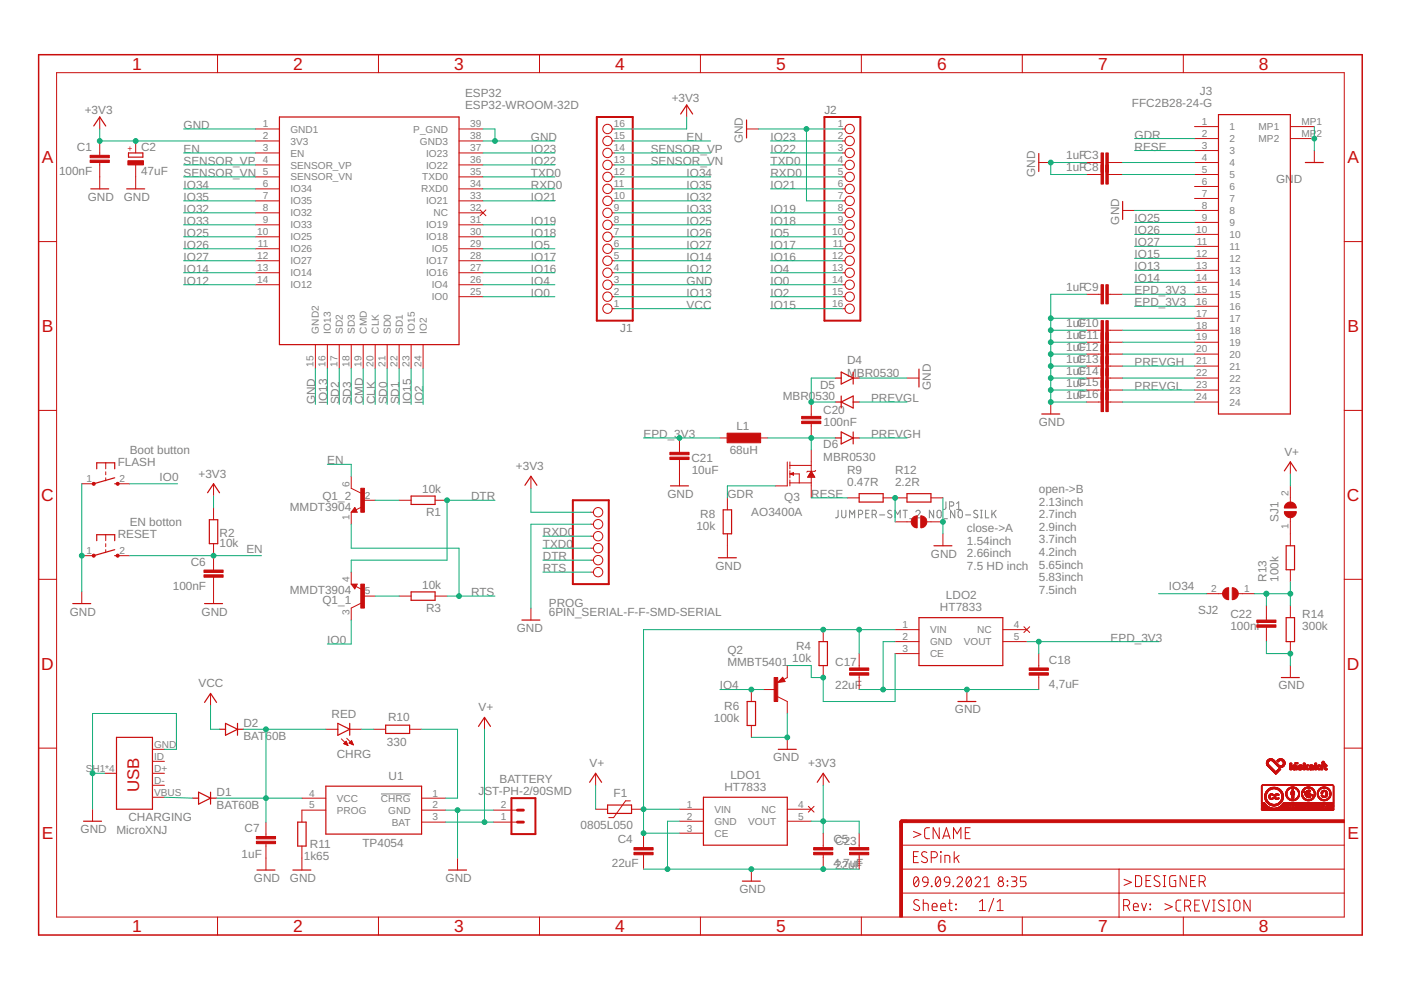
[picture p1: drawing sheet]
<svg xmlns="http://www.w3.org/2000/svg" width="297mm" height="210mm" viewBox="0 0 297 210" stroke-linecap="round" stroke-linejoin="round" font-family="sans-serif">
<defs><g id="words">
<g font-size="3.7" fill="#c90d0c">
<text x="28" y="14.8">1</text>
<text x="62.2" y="14.8">2</text>
<text x="96.3" y="14.8">3</text>
<text x="130.4" y="14.8">4</text>
<text x="164.5" y="14.8">5</text>
<text x="198.7" y="14.8">6</text>
<text x="232.8" y="14.8">7</text>
<text x="266.9" y="14.8">8</text>
<text x="8.9" y="34.6">A</text>
<text x="285.7" y="34.6">A</text>
<text x="8.9" y="70.4">B</text>
<text x="285.7" y="70.4">B</text>
<text x="8.8" y="106.2">C</text>
<text x="285.6" y="106.2">C</text>
<text x="8.8" y="142">D</text>
<text x="285.6" y="142">D</text>
<text x="8.9" y="177.8">E</text>
<text x="285.7" y="177.8">E</text>
<text x="28" y="197.6">1</text>
<text x="62.2" y="197.6">2</text>
<text x="96.3" y="197.6">3</text>
<text x="130.4" y="197.6">4</text>
<text x="164.5" y="197.6">5</text>
<text x="198.7" y="197.6">6</text>
<text x="232.8" y="197.6">7</text>
<text x="266.9" y="197.6">8</text>
</g>
<text font-size="3.6" fill="#c90d0c" x="29.5" y="168" transform="rotate(-90 29.5 168)">USB</text>
<g font-size="2.5" fill="#808080">
<text x="98.6" y="23.2">ESP32-WROOM-32D</text>
<text x="98.6" y="20.6">ESP32</text>
<text x="142.4" y="21.6">+3V3</text>
<text x="240" y="22.7">FFC2B28-24-G</text>
<text x="254.4" y="20.1">J3</text>
<text x="18" y="24.2">+3V3</text>
<text x="38.9" y="27.3">GND</text>
<text x="112.6" y="29.9">GND</text>
<text x="145.6" y="29.9">EN</text>
<text x="163.4" y="29.9">IO23</text>
<text x="174.8" y="24.2">J2</text>
<text x="240.6" y="29.4">GDR</text>
<text x="16.3" y="32">C1</text>
<text x="29.9" y="31.9">C2</text>
<text x="38.9" y="35">SENSOR_VP</text>
<text x="38.9" y="32.4">EN</text>
<text x="112.6" y="32.4">IO23</text>
<text x="112.6" y="35">IO22</text>
<text x="138" y="32.4">SENSOR_VP</text>
<text x="138" y="35">SENSOR_VN</text>
<text x="157.5" y="30.4" transform="rotate(-90 157.5 30.4)">GND</text>
<text x="163.4" y="32.4">IO22</text>
<text x="163.4" y="35">TXD0</text>
<text x="226" y="33.8">1uFC3</text>
<text x="240.6" y="31.9">RESE</text>
<text x="12.5" y="37.1">100nF</text>
<text x="29.9" y="37">47uF</text>
<text x="38.9" y="37.5">SENSOR_VN</text>
<text x="38.9" y="40">IO34</text>
<text x="112.6" y="37.5">TXD0</text>
<text x="112.6" y="40">RXD0</text>
<text x="145.6" y="37.5">IO34</text>
<text x="145.6" y="40">IO35</text>
<text x="163.4" y="37.5">RXD0</text>
<text x="163.4" y="40">IO21</text>
<text x="219.5" y="37.5" transform="rotate(-90 219.5 37.5)">GND</text>
<text x="226" y="36.3">1uFC8</text>
<text x="270.6" y="38.8">GN</text>
<text x="274.3" y="38.8">D</text>
<text x="18.6" y="42.6">GND</text>
<text x="26.2" y="42.6">GND</text>
<text x="38.9" y="42.6">IO35</text>
<text x="38.9" y="45.1">IO32</text>
<text x="38.9" y="47.7">IO33</text>
<text x="112.6" y="42.6">IO21</text>
<text x="112.6" y="47.7">IO19</text>
<text x="145.6" y="42.6">IO32</text>
<text x="145.6" y="45.1">IO33</text>
<text x="145.6" y="47.7">IO25</text>
<text x="163.4" y="45.1">IO19</text>
<text x="163.4" y="47.7">IO18</text>
<text x="237.3" y="47.6" transform="rotate(-90 237.3 47.6)">GND</text>
<text x="240.6" y="47.2">IO25</text>
<text x="38.9" y="50.2">IO25</text>
<text x="38.9" y="52.7">IO26</text>
<text x="112.6" y="50.2">IO18</text>
<text x="112.6" y="52.7">IO5</text>
<text x="145.6" y="50.2">IO26</text>
<text x="145.6" y="52.7">IO27</text>
<text x="163.4" y="50.2">IO5</text>
<text x="163.4" y="52.7">IO17</text>
<text x="240.6" y="49.7">IO26</text>
<text x="240.6" y="52.2">IO27</text>
<text x="38.9" y="55.3">IO27</text>
<text x="38.9" y="57.8">IO14</text>
<text x="112.6" y="55.3">IO17</text>
<text x="112.6" y="57.8">IO16</text>
<text x="145.6" y="55.3">IO14</text>
<text x="145.6" y="57.8">IO12</text>
<text x="163.4" y="55.3">IO16</text>
<text x="163.4" y="57.8">IO4</text>
<text x="240.6" y="59.9">IO14</text>
<text x="240.6" y="57.3">IO13</text>
<text x="240.6" y="54.8">IO15</text>
<text x="38.9" y="60.4">IO12</text>
<text x="112.6" y="60.4">IO4</text>
<text x="112.6" y="62.9">IO0</text>
<text x="145.6" y="60.4">GND</text>
<text x="145.6" y="65.4">VCC</text>
<text x="145.6" y="62.9">IO13</text>
<text x="163.4" y="60.4">IO0</text>
<text x="163.4" y="65.4">IO15</text>
<text x="163.4" y="62.9">IO2</text>
<text x="226" y="61.7">1uFC9</text>
<text x="240.6" y="62.4">EPD_3V3</text>
<text x="240.6" y="64.9">EPD_3V3</text>
<text x="131.5" y="70.4">J1</text>
<text x="226" y="69.3">1uC10</text>
<text x="226" y="71.9">1uC</text>
<text x="228.8" y="69.3">F</text>
<text x="228.8" y="71.9">F11</text>
<text x="179.6" y="77.1">D4</text>
<text x="226" y="74.4">1uC12</text>
<text x="226" y="76.9">1uC13</text>
<text x="228.8" y="74.4">F</text>
<text x="228.8" y="76.9">F</text>
<text x="240.6" y="77.6">PREVGH</text>
<text x="173.9" y="82.4">D5</text>
<text x="179.6" y="79.9">MBR0530</text>
<text x="197.4" y="82.7" transform="rotate(-90 197.4 82.7)">GND</text>
<text x="226" y="79.5">1uC14</text>
<text x="226" y="82">1uC15</text>
<text x="228.8" y="79.5">F</text>
<text x="228.8" y="82">F</text>
<text x="240.6" y="82.7">PREVGL</text>
<text x="66.9" y="85.8" transform="rotate(-90 66.9 85.8)">GND</text>
<text x="69.4" y="85.8" transform="rotate(-90 69.4 85.8)">IO13</text>
<text x="71.9" y="85.8" transform="rotate(-90 71.9 85.8)">SD2</text>
<text x="74.5" y="85.8" transform="rotate(-90 74.5 85.8)">SD3</text>
<text x="77" y="85.8" transform="rotate(-90 77 85.8)">CMD</text>
<text x="79.6" y="85.8" transform="rotate(-90 79.6 85.8)">CLK</text>
<text x="82.1" y="85.8" transform="rotate(-90 82.1 85.8)">SD0</text>
<text x="84.6" y="85.8" transform="rotate(-90 84.6 85.8)">SD1</text>
<text x="87.2" y="85.8" transform="rotate(-90 87.2 85.8)">IO15</text>
<text x="89.7" y="85.8" transform="rotate(-90 89.7 85.8)">IO2</text>
<text x="166" y="84.7">MBR0530</text>
<text x="174.5" y="87.8">C20</text>
<text x="184.7" y="85.2">PREVGL</text>
<text x="226" y="84.5">1uC16</text>
<text x="228.8" y="84.5">F</text>
<text x="136.4" y="92.9">EPD_3</text>
<text x="144.4" y="92.9">V3</text>
<text x="156.1" y="91.2">L1</text>
<text x="174.5" y="94.9">D6</text>
<text x="174.6" y="90.4">100nF</text>
<text x="184.7" y="92.9">PREVGH</text>
<text x="220.2" y="90.3">GND</text>
<text x="25" y="98.8">FLASH</text>
<text x="27.5" y="96.2">Boot button</text>
<text x="33.8" y="101.9">IO0</text>
<text x="42.1" y="101.3">+3V3</text>
<text x="69.4" y="98.5">EN</text>
<text x="109.4" y="99.7">+3V3</text>
<text x="146.6" y="97.9">C21</text>
<text x="146.7" y="100.5">10uF</text>
<text x="154.7" y="96.2">68uH</text>
<text x="174.5" y="97.7">MBR0530</text>
<text x="179.6" y="100.5">R9</text>
<text x="189.8" y="100.5">R12</text>
<text x="272.3" y="96.7">V+</text>
<text x="68.4" y="106.1">Q1_2</text>
<text x="89.5" y="104.5">10k</text>
<text x="99.9" y="106.1">DTR</text>
<text x="141.5" y="105.6">GND</text>
<text x="154.2" y="105.6">GDR</text>
<text x="166.3" y="106.2">Q3</text>
<text x="172" y="105.6">RESE</text>
<text x="179.6" y="103">0.47R</text>
<text x="189.8" y="103">2.2R</text>
<text x="220.2" y="104.5">open-&gt;B</text>
<text x="220.2" y="107.2">2.13inch</text>
<text x="27.5" y="111.5">EN botton</text>
<text x="46.5" y="113.8">R2</text>
<text x="61.4" y="108.4">MMDT3904</text>
<text x="90.3" y="109.3">R1</text>
<text x="115.1" y="113.7">RXD0</text>
<text x="147.7" y="112.4">10k</text>
<text x="148.5" y="109.9">R8</text>
<text x="159.3" y="109.4">AO3400A</text>
<text x="205" y="112.8">close-&gt;A</text>
<text x="220.2" y="109.9">2.7inch</text>
<text x="220.2" y="112.5">2.9inch</text>
<text x="271" y="110.6" transform="rotate(-90 271 110.6)">SJ1</text>
<text x="25" y="114">RESET</text>
<text x="40.4" y="120">C6</text>
<text x="46.5" y="116">10k</text>
<text x="52.3" y="117.2">EN</text>
<text x="115.1" y="116.2">TXD0</text>
<text x="115.1" y="118.8">DTR</text>
<text x="197.4" y="118.3">GND</text>
<text x="205" y="115.5">1.54inch</text>
<text x="205" y="118.1">2.66inch</text>
<text x="220.2" y="115.2">3.7inch</text>
<text x="220.2" y="117.9">4.2inch</text>
<text x="36.6" y="125">100nF</text>
<text x="61.4" y="125.9">MMDT3904</text>
<text x="89.5" y="124.9">10k</text>
<text x="115.1" y="121.3">RTS</text>
<text x="151.7" y="120.8">GND</text>
<text x="205" y="120.8">7.5 HD inch</text>
<text x="220.2" y="120.5">5.65inch</text>
<text x="220.2" y="123.2">5.83inch</text>
<text x="220.2" y="125.9">7.5inch</text>
<text x="247.8" y="125.1">IO34</text>
<text x="268.5" y="123.3" transform="rotate(-90 268.5 123.3)">R13</text>
<text x="271" y="123.3" transform="rotate(-90 271 123.3)">100k</text>
<text x="14.8" y="130.5">GND</text>
<text x="42.7" y="130.5">GND</text>
<text x="68.4" y="128.2">Q1_1</text>
<text x="90.3" y="129.7">R3</text>
<text x="99.9" y="126.4">RTS</text>
<text x="116.4" y="130.7">6PIN_SERIAL-F-F-SMD-SERIAL</text>
<text x="116.4" y="128.8">PROG</text>
<text x="199.3" y="129.6">HT7833</text>
<text x="200.6" y="127.1">LDO2</text>
<text x="254" y="130.2">SJ2</text>
<text x="260.9" y="131">C22</text>
<text x="276.1" y="131">R14</text>
<text x="69.4" y="136.5">IO0</text>
<text x="109.6" y="134">GND</text>
<text x="168.8" y="137.8">R4</text>
<text x="235.5" y="136">EPD_3V3</text>
<text x="260.9" y="133.5">100nF</text>
<text x="276.1" y="133.5">300k</text>
<text x="154.2" y="141.1">MMBT5401</text>
<text x="154.2" y="138.6">Q2</text>
<text x="168" y="140.3">10k</text>
<text x="177.1" y="141.1">C17</text>
<text x="222.4" y="140.7">C18</text>
<text x="42.1" y="145.7">VCC</text>
<text x="152.6" y="146.2">IO4</text>
<text x="177.1" y="146.2">22uF</text>
<text x="222.4" y="145.8">4,7uF</text>
<text x="271" y="146.2">GND</text>
<text x="51.6" y="154.2">D2</text>
<text x="70.3" y="152.3">RED</text>
<text x="82.3" y="152.8">R10</text>
<text x="101.5" y="150.8">V+</text>
<text x="151.3" y="153">100k</text>
<text x="153.6" y="150.5">R6</text>
<text x="202.5" y="151.3">GND</text>
<text x="51.6" y="156.9">BAT60B</text>
<text x="71.4" y="160.8">CHRG</text>
<text x="82.1" y="158.2">330</text>
<text x="163.9" y="161.4">GND</text>
<text x="82.4" y="165.4">U1</text>
<text x="105.9" y="165.9">BATTERY</text>
<text x="125" y="162.7">V+</text>
<text x="153.6" y="167.7">HT7833</text>
<text x="154.9" y="165.2">LDO1</text>
<text x="171.4" y="162.7">+3V3</text>
<text x="45.9" y="171.5">BAT60B</text>
<text x="45.9" y="168.8">D1</text>
<text x="101.5" y="168.5">JST-PH-2/90SMD</text>
<text x="130.1" y="169">F1</text>
<text x="17.1" y="176.7">GND</text>
<text x="24.7" y="176.8">MicroXNJ</text>
<text x="27.2" y="174.1">CHARGING</text>
<text x="51.9" y="176.5">C7</text>
<text x="65.7" y="179.9">R11</text>
<text x="76.8" y="179.6">TP4054</text>
<text x="123.1" y="175.7">0805L050</text>
<text x="131" y="178.8">C4</text>
<text x="176.7" y="178.8">C5</text>
<text x="177.1" y="179.2">C23</text>
<text x="51.2" y="181.9">1uF</text>
<text x="64.4" y="182.4">1k65</text>
<text x="129.7" y="183.9">22uF</text>
<text x="176.7" y="183.9">42,27uuF</text>
<text x="181.6" y="183.9">F</text>
<text x="53.8" y="187">GND</text>
<text x="61.5" y="187">GND</text>
<text x="94.5" y="187">GND</text>
<text x="156.8" y="189.4">GND</text>
</g>
<g font-size="2.1" fill="#808080">
<text x="55.7" y="27">1</text>
<text x="55.7" y="29.5">2</text>
<text x="61.6" y="28.1">GND1</text>
<text x="87.6" y="28.1">P_GND</text>
<text x="99.7" y="29.5">38</text>
<text x="99.7" y="27">39</text>
<text x="130.1" y="29.5">15</text>
<text x="130.1" y="27">16</text>
<text x="177.6" y="27">1</text>
<text x="177.6" y="29.5">2</text>
<text x="254.8" y="26.5">1</text>
<text x="254.8" y="29">2</text>
<text x="260.7" y="27.6">1</text>
<text x="266.8" y="27.6">MP1</text>
<text x="275.9" y="26.5">MP1</text>
<text x="275.9" y="29">MP</text>
<text x="279.1" y="29">2</text>
<text x="55.7" y="32.1">3</text>
<text x="55.7" y="34.6">4</text>
<text x="61.6" y="30.7">3V3</text>
<text x="61.6" y="33.2">EN</text>
<text x="61.6" y="35.7">SENSOR_VP</text>
<text x="89" y="30.7">GND3</text>
<text x="90.4" y="35.7">IO22</text>
<text x="90.4" y="33.2">IO23</text>
<text x="99.7" y="34.6">36</text>
<text x="99.7" y="32.1">37</text>
<text x="130.1" y="34.6">13</text>
<text x="130.1" y="32.1">14</text>
<text x="177.6" y="32.1">3</text>
<text x="177.6" y="34.6">4</text>
<text x="254.8" y="31.6">3</text>
<text x="254.8" y="34.1">4</text>
<text x="260.7" y="30.1">2</text>
<text x="260.7" y="32.7">3</text>
<text x="260.7" y="35.2">4</text>
<text x="266.8" y="30.1">MP2</text>
<text x="55.7" y="37.2">5</text>
<text x="55.7" y="39.7">6</text>
<text x="61.6" y="38.3">SENSOR_VN</text>
<text x="61.6" y="40.8">IO34</text>
<text x="89.3" y="40.8">RXD0</text>
<text x="89.5" y="38.3">TXD0</text>
<text x="99.7" y="39.7">34</text>
<text x="99.7" y="37.2">35</text>
<text x="130.1" y="39.7">11</text>
<text x="130.1" y="37.2">12</text>
<text x="177.6" y="37.2">5</text>
<text x="177.6" y="39.7">6</text>
<text x="254.8" y="36.6">5</text>
<text x="254.8" y="39.2">6</text>
<text x="254.8" y="41.7">7</text>
<text x="260.7" y="37.8">5</text>
<text x="260.7" y="40.3">6</text>
<text x="55.7" y="42.2">7</text>
<text x="55.7" y="44.8">8</text>
<text x="55.7" y="47.3">9</text>
<text x="61.6" y="43.3">IO35</text>
<text x="61.6" y="45.9">IO32</text>
<text x="90.4" y="43.3">IO21</text>
<text x="91.9" y="45.9">NC</text>
<text x="99.7" y="47.3">31</text>
<text x="99.7" y="44.8">32</text>
<text x="99.7" y="42.2">33</text>
<text x="130.1" y="47.3">8</text>
<text x="130.1" y="44.8">9</text>
<text x="130.1" y="42.2">10</text>
<text x="177.6" y="42.2">7</text>
<text x="177.6" y="44.8">8</text>
<text x="177.6" y="47.3">9</text>
<text x="254.8" y="44.3">8</text>
<text x="254.8" y="46.8">9</text>
<text x="260.7" y="42.8">7</text>
<text x="260.7" y="45.4">8</text>
<text x="260.7" y="47.9">9</text>
<text x="54.5" y="49.8">10</text>
<text x="54.7" y="52.4">11</text>
<text x="61.6" y="48.4">IO33</text>
<text x="61.6" y="51">IO25</text>
<text x="61.6" y="53.5">IO26</text>
<text x="90.4" y="51">IO18</text>
<text x="90.4" y="48.4">IO19</text>
<text x="91.5" y="53.5">IO5</text>
<text x="99.7" y="52.4">29</text>
<text x="99.7" y="49.8">30</text>
<text x="130.1" y="52.4">6</text>
<text x="130.1" y="49.8">7</text>
<text x="176.4" y="49.8">10</text>
<text x="176.6" y="52.4">11</text>
<text x="253.6" y="49.3">10</text>
<text x="253.8" y="51.9">11</text>
<text x="260.7" y="50.5">10</text>
<text x="260.7" y="53">11</text>
<text x="54.5" y="54.9">12</text>
<text x="54.5" y="57.5">13</text>
<text x="61.6" y="56">IO27</text>
<text x="61.6" y="58.6">IO14</text>
<text x="90.4" y="58.6">IO16</text>
<text x="90.4" y="56">IO17</text>
<text x="99.7" y="57.5">27</text>
<text x="99.7" y="54.9">28</text>
<text x="130.1" y="57.5">4</text>
<text x="130.1" y="54.9">5</text>
<text x="176.4" y="54.9">12</text>
<text x="176.4" y="57.5">13</text>
<text x="253.6" y="54.4">12</text>
<text x="253.6" y="57">13</text>
<text x="253.6" y="59.5">14</text>
<text x="260.7" y="55.5">12</text>
<text x="260.7" y="58.1">13</text>
<text x="54.5" y="60">14</text>
<text x="61.6" y="61.1">IO12</text>
<text x="91.5" y="63.7">IO0</text>
<text x="91.5" y="61.1">IO4</text>
<text x="99.7" y="62.5">25</text>
<text x="99.7" y="60">26</text>
<text x="130.1" y="65.1">1</text>
<text x="130.1" y="62.5">2</text>
<text x="130.1" y="60">3</text>
<text x="176.4" y="60">14</text>
<text x="176.4" y="62.5">15</text>
<text x="176.4" y="65.1">16</text>
<text x="253.6" y="62">15</text>
<text x="253.6" y="64.6">16</text>
<text x="260.7" y="60.6">14</text>
<text x="260.7" y="63.2">15</text>
<text x="260.7" y="65.7">16</text>
<text x="67.6" y="70.7" transform="rotate(-90 67.6 70.7)">GND2</text>
<text x="70.2" y="70.7" transform="rotate(-90 70.2 70.7)">IO13</text>
<text x="72.7" y="70.7" transform="rotate(-90 72.7 70.7)">SD2</text>
<text x="75.2" y="70.7" transform="rotate(-90 75.2 70.7)">SD3</text>
<text x="77.8" y="70.7" transform="rotate(-90 77.8 70.7)">CMD</text>
<text x="80.3" y="70.7" transform="rotate(-90 80.3 70.7)">CLK</text>
<text x="82.9" y="70.7" transform="rotate(-90 82.9 70.7)">SD0</text>
<text x="85.4" y="70.7" transform="rotate(-90 85.4 70.7)">SD1</text>
<text x="87.9" y="70.7" transform="rotate(-90 87.9 70.7)">IO15</text>
<text x="90.5" y="70.7" transform="rotate(-90 90.5 70.7)">IO2</text>
<text x="253.6" y="67.1">17</text>
<text x="253.6" y="69.7">18</text>
<text x="260.7" y="68.2">17</text>
<text x="260.7" y="70.8">18</text>
<text x="66.5" y="77.8" transform="rotate(-90 66.5 77.8)">15</text>
<text x="69" y="77.8" transform="rotate(-90 69 77.8)">16</text>
<text x="71.6" y="77.8" transform="rotate(-90 71.6 77.8)">17</text>
<text x="74.1" y="77.8" transform="rotate(-90 74.1 77.8)">18</text>
<text x="76.7" y="77.8" transform="rotate(-90 76.7 77.8)">19</text>
<text x="79.2" y="77.8" transform="rotate(-90 79.2 77.8)">20</text>
<text x="81.7" y="77.8" transform="rotate(-90 81.7 77.8)">21</text>
<text x="84.3" y="77.8" transform="rotate(-90 84.3 77.8)">22</text>
<text x="86.8" y="77.8" transform="rotate(-90 86.8 77.8)">23</text>
<text x="89.4" y="77.8" transform="rotate(-90 89.4 77.8)">24</text>
<text x="253.6" y="72.2">19</text>
<text x="253.6" y="74.7">20</text>
<text x="253.6" y="77.3">21</text>
<text x="260.7" y="73.3">19</text>
<text x="260.7" y="75.9">20</text>
<text x="253.6" y="79.8">22</text>
<text x="253.6" y="82.4">23</text>
<text x="260.7" y="78.4">21</text>
<text x="260.7" y="80.9">22</text>
<text x="260.7" y="83.5">23</text>
<text x="253.6" y="84.9">24</text>
<text x="260.7" y="86">24</text>
<text x="18.3" y="102.2">1</text>
<text x="25.3" y="102.2">2</text>
<text x="74.1" y="103.2" transform="rotate(-90 74.1 103.2)">6</text>
<text x="77.4" y="105.7">2</text>
<text x="273.2" y="105.2" transform="rotate(-90 273.2 105.2)">2</text>
<text x="74.1" y="110.1" transform="rotate(-90 74.1 110.1)">1</text>
<text x="273.2" y="112.2" transform="rotate(-90 273.2 112.2)">1</text>
<text x="18.3" y="117.5">1</text>
<text x="25.3" y="117.5">2</text>
<text x="74.1" y="123.5" transform="rotate(-90 74.1 123.5)">4</text>
<text x="256.8" y="125.5">2</text>
<text x="263.8" y="125.5">1</text>
<text x="74.1" y="130.5" transform="rotate(-90 74.1 130.5)">3</text>
<text x="77.4" y="126">5</text>
<text x="191.3" y="133.1">1</text>
<text x="191.3" y="135.7">2</text>
<text x="197.2" y="134.3">VIN</text>
<text x="197.2" y="136.8">GND</text>
<text x="204.3" y="136.8">VOUT</text>
<text x="207.2" y="134.3">NC</text>
<text x="215" y="133.1">4</text>
<text x="215" y="135.7">5</text>
<text x="191.3" y="138.2">3</text>
<text x="197.2" y="139.3">CE</text>
<text x="32.7" y="158.5">GND</text>
<text x="32.7" y="161.1">ID</text>
<text x="18.2" y="163.6">SH1*4</text>
<text x="32.7" y="163.6">D+</text>
<text x="32.7" y="166.1">D-</text>
<text x="32.7" y="168.7">VBUS</text>
<text x="65.6" y="168.9">4</text>
<text x="65.6" y="171.4">5</text>
<text x="71.4" y="170">VCC</text>
<text x="71.4" y="172.5">PROG</text>
<text x="80.8" y="170">CHRG</text>
<text x="82.3" y="172.5">GND</text>
<text x="91.7" y="168.9">1</text>
<text x="91.7" y="171.4">2</text>
<text x="91.7" y="174">3</text>
<text x="106.2" y="174">1</text>
<text x="106.2" y="171.4">2</text>
<text x="145.6" y="171.2">1</text>
<text x="145.6" y="173.8">2</text>
<text x="151.5" y="172.3">VIN</text>
<text x="161.5" y="172.3">NC</text>
<text x="169.3" y="171.2">4</text>
<text x="169.3" y="173.8">5</text>
<text x="83.1" y="175.1">BAT</text>
<text x="145.6" y="176.3">3</text>
<text x="151.5" y="174.9">GND</text>
<text x="151.5" y="177.4">CE</text>
<text x="158.6" y="174.9">VOUT</text>
</g>
<text font-size="1.8" fill="#c90d0c" x="28.2" y="32" transform="rotate(-90 28.2 32)">+</text>
</g></defs>
<g fill="none" stroke="#808080" stroke-width=".21">
<path d="M177.7 108.2v1.4l-.6 .2M178.5 108.2v1.1a.44 .44 0 0 0 .4 .5 .44 .44 0 0 0 .4-.5v-1.1M180.1 109.8v-1.6l.6 .9 .5-.9v1.6M182 109.1h.5a.44 .44 0 0 0 .4-.5 .44 .44 0 0 0-.4-.4h-.5v1.6M183.6 108.9h.5M184.3 108.2h-.7v1.6h.7M184.9 109.1h.5a.44 .44 0 0 0 .4-.5 .44 .44 0 0 0-.4-.4h-.5v1.6M185.5 109.1l.3 .7M186.5 109.2h1.1M189 108.3a.41 .41 0 0 0-.6-.1 .41 .41 0 0 0-.1 .6l.6 .3a.42 .42 0 0 1 .1 .6 .42 .42 0 0 1-.7 0l-.1-.1M189.8 109.8v-1.6l.5 .9 .6-.9v1.6M191.5 108.2h.9"/>
<path d="M191.9 108.2v1.6M192.9 110h.7M194.2 108.5a.44 .44 0 0 1 .6-.3 .44 .44 0 0 1 .1 .7l-.7 .9h.9M195.7 110h.7M198 108.2v1.6l-1-1.6v1.6M198.8 108.3l.3-.1 .3 .1 .2 1a.44 .44 0 0 1-.5 .5 .44 .44 0 0 1-.4-.5zM200.2 110h.7M200.6 106.4l-.1 1.4-.5 .2M201.3 107.3h.5a.44 .44 0 0 0 .4-.5 .44 .44 0 0 0-.4-.4h-.5v1.6M202.4 108.2v1.6l-.9-1.6v1.6M202.8 108h.9M202.8 106.8l.5-.4v1.6"/>
<path d="M203.3 108.3l.3-.1 .3 .1 .1 1a.46 .46 0 0 1-.4 .5 .46 .46 0 0 1-.5-.5zM204.7 109.2h1.1M207.2 108.3a.42 .42 0 0 0-.5-.1 .42 .42 0 0 0-.2 .6l.6 .3a.41 .41 0 0 1 .1 .6 .41 .41 0 0 1-.6 0l-.2-.1M207.9 109.8h.4M207.9 108.2h.4M208.1 108.2v1.6M208.9 108.2v1.6h.8M210.3 108.2v1.6M210.7 108.8l.5 1M211.2 108.2l-.9 1M80.8 168.3h6.3"/>
</g>
<g fill="#c90d0c" stroke="#c90d0c" stroke-width=".21">
<path d="M267.5 171.7l15.3 .1z"/>
<path d="M267.4 171.7h15.4z"/>
<path d="M267.4 171.6l15.4 .1z"/>
<path d="M267.4 171.6h15.4z"/>
<path d="M267.4 171.5l15.4 .1z"/>
<path d="M267.4 171.5h15.4z"/>
<path d="M267.4 171.4l15.4 .1z"/>
<path d="M267.4 171.4l5.8 .1z"/>
<path d="M273.8 171.4l.5 .1z"/>
<path d="M274.5 171.4l2 .1z"/>
<path d="M276.8 171.4l.3 .1z"/>
<path d="M277.3 171.4l.3 .1z"/>
<path d="M278 171.4l2 .1z"/>
<path d="M280.4 171.4l.2 .1z"/>
<path d="M280.8 171.4l.4 .1z"/>
<path d="M281.4 171.4l1.4 .1z"/>
<path d="M267.4 171.4h5.8z"/>
<path d="M273.9 171.4h.4z"/>
<path d="M274.5 171.4h2z"/>
<path d="M276.8 171.4h.2z"/>
<path d="M277.3 171.4h.2z"/>
<path d="M278 171.4h2z"/>
<path d="M280.8 171.4h.4z"/>
<path d="M281.4 171.4h1.4z"/>
<path d="M267.4 171.3l5.8 .1z"/>
<path d="M273.9 171.3l.4 .1z"/>
<path d="M274.5 171.3l2 .1z"/>
<path d="M276.8 171.3l.2 .1z"/>
<path d="M277.3 171.3l.2 .1z"/>
<path d="M278.1 171.3l1.8 .1z"/>
<path d="M280.8 171.3l.4 .1z"/>
<path d="M281.4 171.3l1.4 .1z"/>
<path d="M267.4 171.3h2.4z"/>
<path d="M270.4 171.3h2.8z"/>
<path d="M273.9 171.3h.4z"/>
<path d="M274.5 171.3h2z"/>
<path d="M276.8 171.3h.2z"/>
<path d="M277.3 171.3h.2z"/>
<path d="M278.1 171.3h1.8z"/>
<path d="M280.8 171.3h.4z"/>
<path d="M281.4 171.3h1.4z"/>
<path d="M267.5 171.3h2.1z"/>
<path d="M270.7 171.3h2.5z"/>
<path d="M274 171.3h.3z"/>
<path d="M276.8 171.3h.1z"/>
<path d="M277.3 171.3h.1z"/>
<path d="M278.2 171.3h1.7z"/>
<path d="M280.9 171.3h.2z"/>
<path d="M267.4 171.2l2.1 .1z"/>
<path d="M270.8 171.2l2.4 .1z"/>
<path d="M273.4 171.2l.3 .1z"/>
<path d="M274 171.2l.3 .1z"/>
<path d="M274.5 171.2l2 .1z"/>
<path d="M276.8 171.2l.1 .1z"/>
<path d="M277.3 171.2l.1 .1z"/>
<path d="M277.7 171.2l.2 .1z"/>
<path d="M278.2 171.2l1.6 .1z"/>
<path d="M280.1 171.2l.2 .1z"/>
<path d="M281.3 171.2l1.5 .1z"/>
<path d="M267.4 171.2h1.9z"/>
<path d="M270.9 171.2h2.3z"/>
<path d="M273.4 171.2h.3z"/>
<path d="M274 171.2h.3z"/>
<path d="M274.5 171.2h2z"/>
<path d="M276.7 171.2h.2z"/>
<path d="M277.3 171.2h.1z"/>
<path d="M277.7 171.2h.2z"/>
<path d="M278.2 171.2h1.6z"/>
<path d="M280.1 171.2h.3z"/>
<path d="M281.3 171.2h1.5z"/>
<path d="M267.5 171.2h1.7z"/>
<path d="M271 171.2h2.2z"/>
<path d="M277.6 171.2h.4z"/>
<path d="M267.5 171.1l1.7 .1z"/>
<path d="M271.1 171.1l2.1 .1z"/>
<path d="M273.4 171.1l.3 .1z"/>
<path d="M274 171.1l.3 .1z"/>
<path d="M274.5 171.1l2 .1z"/>
<path d="M276.7 171.1l.2 .1z"/>
<path d="M277.3 171.1l.1 .1z"/>
<path d="M277.6 171.1l.4 .1z"/>
<path d="M278.2 171.1l1.6 .1z"/>
<path d="M280.1 171.1l.2 .1z"/>
<path d="M281.3 171.1l1.5 .1z"/>
<path d="M267.4 171.1h1.7z"/>
<path d="M271.2 171.1h2z"/>
<path d="M273.4 171.1h.3z"/>
<path d="M274 171.1h.3z"/>
<path d="M274.5 171.1h2z"/>
<path d="M277.6 171.1h.4z"/>
<path d="M278.2 171.1h2z"/>
<path d="M280.5 171.1h.2z"/>
<path d="M281.3 171.1h1.5z"/>
<path d="M267.4 171l1.6 .1z"/>
<path d="M271.2 171l2 .1z"/>
<path d="M274 171l.2 .1z"/>
<path d="M274.5 171l2 .1z"/>
<path d="M277.6 171l2.5 .1z"/>
<path d="M280.5 171l.2 .1z"/>
<path d="M280.9 171l.2 .1z"/>
<path d="M281.3 171l1.5 .1z"/>
<path d="M267.4 171h1.5z"/>
<path d="M271.3 171h1.9z"/>
<path d="M273.9 171h.3z"/>
<path d="M274.6 171h1.9z"/>
<path d="M277.6 171h2.4z"/>
<path d="M280.5 171h.2z"/>
<path d="M280.9 171h.2z"/>
<path d="M281.3 171h1.5z"/>
<path d="M267.5 171h1.4z"/>
<path d="M271.4 171h1.8z"/>
<path d="M277.6 171h2.3z"/>
<path d="M267.5 170.9l1.3 .1z"/>
<path d="M271.4 170.9l1.8 .1z"/>
<path d="M273.9 170.9l.3 .1z"/>
<path d="M274.6 170.9l1.9 .1z"/>
<path d="M277.6 170.9l2.3 .1z"/>
<path d="M280.4 170.9l.3 .1z"/>
<path d="M281.2 170.9l1.6 .1z"/>
<path d="M267.5 170.9h1.3z"/>
<path d="M271.5 170.9h1.7z"/>
<path d="M273.9 170.9h.3z"/>
<path d="M274.7 170.9h1.8z"/>
<path d="M277.6 170.9h2.3z"/>
<path d="M280.3 170.9h.5z"/>
<path d="M281.2 170.9h1.6z"/>
<path d="M267.4 170.9h1.3z"/>
<path d="M269.8 170.9h.6z"/>
<path d="M273.4 170.9h.3z"/>
<path d="M273.9 170.9h.2z"/>
<path d="M276.9 170.9h.2z"/>
<path d="M277.3 170.9h.1z"/>
<path d="M277.6 170.9h.4z"/>
<path d="M278.2 170.9h1.7z"/>
<path d="M280.2 170.9h.6z"/>
<path d="M267.4 170.8l1.3 .1z"/>
<path d="M269.6 170.8l1 .1z"/>
<path d="M271.5 170.8l1.7 .1z"/>
<path d="M273.4 170.8l.3 .1z"/>
<path d="M273.9 170.8l.2 .1z"/>
<path d="M274.7 170.8l1.8 .1z"/>
<path d="M276.9 170.8l.2 .1z"/>
<path d="M277.3 170.8l.1 .1z"/>
<path d="M277.7 170.8l.3 .1z"/>
<path d="M278.2 170.8l1.7 .1z"/>
<path d="M280.1 170.8l.2 .1z"/>
<path d="M280.6 170.8l.2 .1z"/>
<path d="M281.2 170.8l1.6 .1z"/>
<path d="M267.4 170.8h1.2z"/>
<path d="M269.5 170.8h1.2z"/>
<path d="M271.6 170.8h1.6z"/>
<path d="M273.4 170.8h.3z"/>
<path d="M273.9 170.8h.2z"/>
<path d="M274.7 170.8h1.8z"/>
<path d="M276.9 170.8h.2z"/>
<path d="M277.3 170.8h.1z"/>
<path d="M277.7 170.8h.2z"/>
<path d="M278.2 170.8h1.7z"/>
<path d="M280.1 170.8h.2z"/>
<path d="M280.6 170.8h.2z"/>
<path d="M281.2 170.8h1.6z"/>
<path d="M267.4 170.7l1.2 .1z"/>
<path d="M269.4 170.7l1.4 .1z"/>
<path d="M271.7 170.7l1.5 .1z"/>
<path d="M273.4 170.7l.2 .1z"/>
<path d="M273.9 170.7l.2 .1z"/>
<path d="M274.3 170.7l.2 .1z"/>
<path d="M274.7 170.7l1.8 .1z"/>
<path d="M276.9 170.7l.1 .1z"/>
<path d="M277.3 170.7l.1 .1z"/>
<path d="M277.7 170.7l.2 .1z"/>
<path d="M278.2 170.7l1.7 .1z"/>
<path d="M280.1 170.7l.2 .1z"/>
<path d="M280.6 170.7l.2 .1z"/>
<path d="M281.2 170.7l1.6 .1z"/>
<path d="M267.4 170.7h1.1z"/>
<path d="M269.3 170.7h1.6z"/>
<path d="M271.7 170.7h1.5z"/>
<path d="M273.9 170.7h.1z"/>
<path d="M274.3 170.7h.2z"/>
<path d="M274.8 170.7h1.7z"/>
<path d="M276.9 170.7h.1z"/>
<path d="M277.3 170.7h.1z"/>
<path d="M278.2 170.7h1.7z"/>
<path d="M280.5 170.7h.3z"/>
<path d="M281.2 170.7h1.6z"/>
<path d="M267.5 170.7h1z"/>
<path d="M269.2 170.7h1.8z"/>
<path d="M271.8 170.7h1.4z"/>
<path d="M276.8 170.7h.2z"/>
<path d="M277.3 170.7h.2z"/>
<path d="M278.1 170.7h1.8z"/>
<path d="M267.5 170.6l1 .1z"/>
<path d="M269.2 170.6l1.9 .1z"/>
<path d="M271.8 170.6l1.4 .1z"/>
<path d="M273.9 170.6l.1 .1z"/>
<path d="M274.3 170.6l.2 .1z"/>
<path d="M274.8 170.6l1.7 .1z"/>
<path d="M276.8 170.6l.3 .1z"/>
<path d="M277.3 170.6l.2 .1z"/>
<path d="M278.1 170.6l1.8 .1z"/>
<path d="M280.5 170.6l.4 .1z"/>
<path d="M281.1 170.6l1.7 .1z"/>
<path d="M267.5 170.6h.9z"/>
<path d="M269.1 170.6h2z"/>
<path d="M271.8 170.6h1.4z"/>
<path d="M273.8 170.6h.2z"/>
<path d="M274.2 170.6h.3z"/>
<path d="M274.8 170.6h1.7z"/>
<path d="M276.8 170.6h.3z"/>
<path d="M277.3 170.6h.2z"/>
<path d="M278 170.6h2z"/>
<path d="M280.4 170.6h.5z"/>
<path d="M281.1 170.6h1.7z"/>
<path d="M267.5 170.5l.9 .1z"/>
<path d="M269 170.5l2.2 .1z"/>
<path d="M271.8 170.5l1.4 .1z"/>
<path d="M273.7 170.5l.3 .1z"/>
<path d="M274.2 170.5l.4 .1z"/>
<path d="M274.8 170.5l1.7 .1z"/>
<path d="M276.8 170.5l.3 .1z"/>
<path d="M277.3 170.5l.4 .1z"/>
<path d="M278 170.5l2 .1z"/>
<path d="M280.4 170.5l.5 .1z"/>
<path d="M281.1 170.5l1.7 .1z"/>
<path d="M267.4 170.5h1z"/>
<path d="M269 170.5h.9z"/>
<path d="M270.3 170.5h1z"/>
<path d="M271.9 170.5h10.9z"/>
<path d="M267.4 170.5h.9z"/>
<path d="M268.9 170.5h.8z"/>
<path d="M270.6 170.5h.7z"/>
<path d="M267.4 170.4l.9 .1z"/>
<path d="M268.9 170.4l.7 .1z"/>
<path d="M270.7 170.4l.7 .1z"/>
<path d="M271.9 170.4l10.9 .1z"/>
<path d="M267.4 170.4h.9z"/>
<path d="M268.9 170.4h.6z"/>
<path d="M270.8 170.4h.6z"/>
<path d="M272 170.4h10.8z"/>
<path d="M267.4 170.3l.8 .1z"/>
<path d="M268.8 170.3l.6 .1z"/>
<path d="M270.8 170.3l.6 .1z"/>
<path d="M272 170.3l10.8 .1z"/>
<path d="M268.8 170.3l.5 .1z"/>
<path d="M270.9 170.3l.6 .1z"/>
<path d="M267.4 170.3h.8z"/>
<path d="M268.7 170.3h.6z"/>
<path d="M271 170.3h.5z"/>
<path d="M272.1 170.3h10.7z"/>
<path d="M267.4 170.2l.8 .1z"/>
<path d="M268.7 170.2l.5 .1z"/>
<path d="M271.1 170.2l.5 .1z"/>
<path d="M272.1 170.2l10.7 .1z"/>
<path d="M267.5 170.2h.6z"/>
<path d="M268.7 170.2h.5z"/>
<path d="M271.1 170.2h.5z"/>
<path d="M272.1 170.2h10.7z"/>
<path d="M268.6 170.2h.5z"/>
<path d="M271.1 170.2h.6z"/>
<path d="M267.4 170.1l.2 .1z"/>
<path d="M268.6 170.1l.4 .1z"/>
<path d="M271.2 170.1l.5 .1z"/>
<path d="M282.7 170.1l.1 .1z"/>
<path d="M267.4 170.1h.2z"/>
<path d="M268.5 170.1h.5z"/>
<path d="M271.3 170.1h.4z"/>
<path d="M282.7 170.1h.1z"/>
<path d="M267.4 170l.2 .1z"/>
<path d="M268.5 170l.4 .1z"/>
<path d="M271.3 170l.5 .1z"/>
<path d="M282.7 170l.1 .1z"/>
<path d="M267.4 170h.2z"/>
<path d="M268.5 170h.4z"/>
<path d="M271.4 170h.4z"/>
<path d="M282.7 170h.1z"/>
<path d="M267.4 169.9l.2 .1z"/>
<path d="M268.4 169.9l.5 .1z"/>
<path d="M271.4 169.9l.4 .1z"/>
<path d="M282.7 169.9l.1 .1z"/>
<path d="M267.4 169.9h.2z"/>
<path d="M268.4 169.9h.4z"/>
<path d="M271.4 169.9h.4z"/>
<path d="M282.7 169.9h.1z"/>
<path d="M271.4 169.9h.5z"/>
<path d="M267.4 169.8l.2 .1z"/>
<path d="M268.4 169.8l.4 .1z"/>
<path d="M271.5 169.8l.4 .1z"/>
<path d="M282.7 169.8l.1 .1z"/>
<path d="M267.4 169.8h.2z"/>
<path d="M268.4 169.8h.4z"/>
<path d="M271.5 169.8h.4z"/>
<path d="M282.7 169.8h.1z"/>
<path d="M268.3 169.8h.4z"/>
<path d="M273.8 169.8h.5z"/>
<path d="M277.2 169.8h.5z"/>
<path d="M280.5 169.8h.5z"/>
<path d="M267.4 169.7l.2 .1z"/>
<path d="M268.3 169.7l.4 .1z"/>
<path d="M271.6 169.7l.3 .1z"/>
<path d="M273.7 169.7l.8 .1z"/>
<path d="M277 169.7l.8 .1z"/>
<path d="M280.3 169.7l.9 .1z"/>
<path d="M282.7 169.7l.1 .1z"/>
<path d="M267.4 169.7h.2z"/>
<path d="M268.3 169.7h.4z"/>
<path d="M271.6 169.7h.3z"/>
<path d="M273.6 169.7h1z"/>
<path d="M276.9 169.7h1z"/>
<path d="M280.2 169.7h1.1z"/>
<path d="M282.7 169.7h.1z"/>
<path d="M267.4 169.6l.2 .1z"/>
<path d="M268.3 169.6l.4 .1z"/>
<path d="M271.6 169.6l.4 .1z"/>
<path d="M273.5 169.6l1.2 .1z"/>
<path d="M276.8 169.6l1.2 .1z"/>
<path d="M280.1 169.6l1.2 .1z"/>
<path d="M282.7 169.6l.1 .1z"/>
<path d="M267.4 169.6h.2z"/>
<path d="M268.2 169.6h.4z"/>
<path d="M271.6 169.6h.4z"/>
<path d="M273.4 169.6h1.4z"/>
<path d="M276.7 169.6h1.4z"/>
<path d="M280.1 169.6h1.3z"/>
<path d="M282.7 169.6h.1z"/>
<path d="M273.3 169.6h1.5z"/>
<path d="M276.7 169.6h1.5z"/>
<path d="M280 169.6h1.5z"/>
<path d="M267.4 169.5l.2 .1z"/>
<path d="M268.2 169.5l.4 .1z"/>
<path d="M271.6 169.5l.4 .1z"/>
<path d="M273.3 169.5l1.6 .1z"/>
<path d="M276.6 169.5l1.6 .1z"/>
<path d="M279.9 169.5l1.6 .1z"/>
<path d="M282.7 169.5l.1 .1z"/>
<path d="M267.4 169.5h.2z"/>
<path d="M268.2 169.5h.4z"/>
<path d="M269.5 169.5h.2z"/>
<path d="M270.7 169.5h.1z"/>
<path d="M271.7 169.5h.3z"/>
<path d="M273.2 169.5h.6z"/>
<path d="M274.4 169.5h.5z"/>
<path d="M276.5 169.5h.6z"/>
<path d="M277.7 169.5h.6z"/>
<path d="M279.9 169.5h.5z"/>
<path d="M281.1 169.5h.5z"/>
<path d="M282.7 169.5h.1z"/>
<path d="M267.4 169.4l.2 .1z"/>
<path d="M268.2 169.4l.3 .1z"/>
<path d="M269.3 169.4l.5 .1z"/>
<path d="M270.5 169.4l.5 .1z"/>
<path d="M271.7 169.4l.3 .1z"/>
<path d="M273.2 169.4l.5 .1z"/>
<path d="M274.5 169.4l.5 .1z"/>
<path d="M276.5 169.4l.5 .1z"/>
<path d="M277.8 169.4l.5 .1z"/>
<path d="M279.8 169.4l.5 .1z"/>
<path d="M281.2 169.4l.5 .1z"/>
<path d="M282.7 169.4l.1 .1z"/>
<path d="M267.4 169.4h.2z"/>
<path d="M268.2 169.4h.3z"/>
<path d="M269.2 169.4h.7z"/>
<path d="M270.4 169.4h.6z"/>
<path d="M271.7 169.4h.4z"/>
<path d="M273.1 169.4h.4z"/>
<path d="M274.6 169.4h.4z"/>
<path d="M276.4 169.4h.5z"/>
<path d="M277.9 169.4h.5z"/>
<path d="M279.8 169.4h.4z"/>
<path d="M281.3 169.4h.4z"/>
<path d="M282.7 169.4h.1z"/>
<path d="M270.3 169.4h.8z"/>
<path d="M274.6 169.4h.5z"/>
<path d="M276.4 169.4h.4z"/>
<path d="M278 169.4h.4z"/>
<path d="M267.4 169.3l.2 .1z"/>
<path d="M268.2 169.3l.3 .1z"/>
<path d="M269.2 169.3l.8 .1z"/>
<path d="M270.3 169.3l.8 .1z"/>
<path d="M271.7 169.3l.4 .1z"/>
<path d="M273 169.3l.4 .1z"/>
<path d="M274.7 169.3l.4 .1z"/>
<path d="M276.4 169.3l.3 .1z"/>
<path d="M278.1 169.3l.3 .1z"/>
<path d="M279.7 169.3l.4 .1z"/>
<path d="M281.4 169.3l.4 .1z"/>
<path d="M282.7 169.3l.1 .1z"/>
<path d="M267.4 169.3h.2z"/>
<path d="M268.2 169.3h.3z"/>
<path d="M269.1 169.3h.9z"/>
<path d="M270.3 169.3h.9z"/>
<path d="M271.7 169.3h.4z"/>
<path d="M273 169.3h.3z"/>
<path d="M274.8 169.3h.3z"/>
<path d="M276.3 169.3h.4z"/>
<path d="M278.1 169.3h.4z"/>
<path d="M279.7 169.3h.3z"/>
<path d="M281.5 169.3h.4z"/>
<path d="M282.7 169.3h.1z"/>
<path d="M267.4 169.2l.2 .1z"/>
<path d="M268.2 169.2l.3 .1z"/>
<path d="M269.1 169.2l.9 .1z"/>
<path d="M270.3 169.2l.9 .1z"/>
<path d="M271.7 169.2l.4 .1z"/>
<path d="M273 169.2l.3 .1z"/>
<path d="M274.8 169.2l.4 .1z"/>
<path d="M276.3 169.2l.3 .1z"/>
<path d="M278.2 169.2l.3 .1z"/>
<path d="M279.6 169.2l.4 .1z"/>
<path d="M281.5 169.2l.4 .1z"/>
<path d="M282.7 169.2l.1 .1z"/>
<path d="M267.4 169.2h.2z"/>
<path d="M268.2 169.2h.3z"/>
<path d="M269.1 169.2h.4z"/>
<path d="M269.7 169.2h.4z"/>
<path d="M270.2 169.2h.4z"/>
<path d="M270.9 169.2h.3z"/>
<path d="M271.8 169.2h.3z"/>
<path d="M272.9 169.2h.4z"/>
<path d="M273.9 169.2h.4z"/>
<path d="M274.9 169.2h.3z"/>
<path d="M276.2 169.2h.4z"/>
<path d="M278.2 169.2h.4z"/>
<path d="M279.6 169.2h.4z"/>
<path d="M281.5 169.2h.4z"/>
<path d="M282.7 169.2h.1z"/>
<path d="M269 169.2h.4z"/>
<path d="M269.8 169.2h.2z"/>
<path d="M271 169.2h.2z"/>
<path d="M272.9 169.2h.3z"/>
<path d="M274.9 169.2h.4z"/>
<path d="M276.2 169.2h.3z"/>
<path d="M278.3 169.2h.3z"/>
<path d="M279.6 169.2h.3z"/>
<path d="M281.6 169.2h.3z"/>
<path d="M267.4 169.1l.2 .1z"/>
<path d="M268.1 169.1l.4 .1z"/>
<path d="M269 169.1l.4 .1z"/>
<path d="M269.8 169.1l.2 .1z"/>
<path d="M270.2 169.1l.3 .1z"/>
<path d="M271 169.1l.1 .1z"/>
<path d="M271.8 169.1l.3 .1z"/>
<path d="M272.9 169.1l.3 .1z"/>
<path d="M273.9 169.1l.4 .1z"/>
<path d="M275 169.1l.3 .1z"/>
<path d="M276.2 169.1l.3 .1z"/>
<path d="M278.3 169.1l.3 .1z"/>
<path d="M279.6 169.1l.3 .1z"/>
<path d="M281.6 169.1l.4 .1z"/>
<path d="M282.7 169.1l.1 .1z"/>
<path d="M267.4 169.1h.2z"/>
<path d="M268.1 169.1h.4z"/>
<path d="M269 169.1h.3z"/>
<path d="M270.2 169.1h.3z"/>
<path d="M271.8 169.1h.3z"/>
<path d="M272.9 169.1h.3z"/>
<path d="M273.9 169.1h.4z"/>
<path d="M275 169.1h.3z"/>
<path d="M276.2 169.1h.3z"/>
<path d="M277.3 169.1h.5z"/>
<path d="M278.3 169.1h.3z"/>
<path d="M279.5 169.1h.3z"/>
<path d="M281.7 169.1h.3z"/>
<path d="M282.7 169.1h.1z"/>
<path d="M272.8 169.1h.3z"/>
<path d="M276.2 169.1h.2z"/>
<path d="M277.2 169.1h.7z"/>
<path d="M278.4 169.1h.3z"/>
<path d="M280.5 169.1h.5z"/>
<path d="M267.4 169l.2 .1z"/>
<path d="M268.1 169l.4 .1z"/>
<path d="M269 169l.3 .1z"/>
<path d="M270.2 169l.3 .1z"/>
<path d="M271.8 169l.3 .1z"/>
<path d="M272.8 169l.3 .1z"/>
<path d="M273.9 169l.4 .1z"/>
<path d="M275.1 169l.3 .1z"/>
<path d="M276.1 169l.3 .1z"/>
<path d="M277.1 169l.8 .1z"/>
<path d="M278.4 169l.3 .1z"/>
<path d="M279.5 169l.2 .1z"/>
<path d="M280.4 169l.6 .1z"/>
<path d="M281.7 169l.3 .1z"/>
<path d="M282.7 169l.1 .1z"/>
<path d="M267.4 169h.2z"/>
<path d="M268.1 169h.4z"/>
<path d="M269 169h.3z"/>
<path d="M270.2 169h.3z"/>
<path d="M271.8 169h.3z"/>
<path d="M272.8 169h.2z"/>
<path d="M273.9 169h.4z"/>
<path d="M275.1 169h.3z"/>
<path d="M276.1 169h.3z"/>
<path d="M277.1 169h.8z"/>
<path d="M278.4 169h.3z"/>
<path d="M279.4 169h.3z"/>
<path d="M280.4 169h.7z"/>
<path d="M281.8 169h.2z"/>
<path d="M282.7 169h.1z"/>
<path d="M277 169h.9z"/>
<path d="M278.5 169h.2z"/>
<path d="M280.3 169h.9z"/>
<path d="M281.8 169h.3z"/>
<path d="M267.4 168.9l.2 .1z"/>
<path d="M268.1 168.9l.4 .1z"/>
<path d="M269 168.9l.3 .1z"/>
<path d="M270.2 168.9l.3 .1z"/>
<path d="M271.8 168.9l.3 .1z"/>
<path d="M272.8 168.9l.2 .1z"/>
<path d="M273.9 168.9l.4 .1z"/>
<path d="M275.1 168.9l.3 .1z"/>
<path d="M276.1 168.9l.3 .1z"/>
<path d="M277 168.9l.9 .1z"/>
<path d="M278.5 168.9l.3 .1z"/>
<path d="M279.4 168.9l.3 .1z"/>
<path d="M280.2 168.9l1 .1z"/>
<path d="M281.8 168.9l.3 .1z"/>
<path d="M282.7 168.9l.1 .1z"/>
<path d="M267.4 168.9h.2z"/>
<path d="M268.1 168.9h.4z"/>
<path d="M269 168.9h.3z"/>
<path d="M270.2 168.9h.3z"/>
<path d="M271.8 168.9h.3z"/>
<path d="M272.7 168.9h.3z"/>
<path d="M273.9 168.9h.4z"/>
<path d="M275.1 168.9h.3z"/>
<path d="M276.1 168.9h.2z"/>
<path d="M276.9 168.9h1z"/>
<path d="M278.5 168.9h.3z"/>
<path d="M279.4 168.9h.3z"/>
<path d="M280.2 168.9h1.1z"/>
<path d="M281.9 168.9h.2z"/>
<path d="M282.7 168.9h.1z"/>
<path d="M267.4 168.8l.2 .1z"/>
<path d="M268.1 168.8l.4 .1z"/>
<path d="M269 168.8l.3 .1z"/>
<path d="M270.2 168.8l.3 .1z"/>
<path d="M271.8 168.8l.3 .1z"/>
<path d="M272.7 168.8l.3 .1z"/>
<path d="M273.9 168.8l.4 .1z"/>
<path d="M275.2 168.8l.2 .1z"/>
<path d="M276 168.8l.3 .1z"/>
<path d="M276.9 168.8l.5 .1z"/>
<path d="M277.7 168.8l.2 .1z"/>
<path d="M278.4 168.8l.4 .1z"/>
<path d="M279.4 168.8l.2 .1z"/>
<path d="M280.2 168.8l1.1 .1z"/>
<path d="M281.9 168.8l.2 .1z"/>
<path d="M282.7 168.8l.1 .1z"/>
<path d="M267.4 168.8h.2z"/>
<path d="M268.1 168.8h.4z"/>
<path d="M269 168.8h.3z"/>
<path d="M270.2 168.8h.3z"/>
<path d="M271.8 168.8h.3z"/>
<path d="M272.7 168.8h.2z"/>
<path d="M273.9 168.8h.4z"/>
<path d="M275.2 168.8h.2z"/>
<path d="M276 168.8h.3z"/>
<path d="M276.9 168.8h.4z"/>
<path d="M278.3 168.8h.5z"/>
<path d="M279.4 168.8h.2z"/>
<path d="M280.2 168.8h.5z"/>
<path d="M280.9 168.8h.5z"/>
<path d="M281.9 168.8h.3z"/>
<path d="M282.7 168.8h.1z"/>
<path d="M275.2 168.8h.3z"/>
<path d="M278.2 168.8h.6z"/>
<path d="M279.3 168.8h.3z"/>
<path d="M280.2 168.8h.3z"/>
<path d="M280.9 168.8h.4z"/>
<path d="M267.4 168.7l.2 .1z"/>
<path d="M268.1 168.7l.4 .1z"/>
<path d="M269 168.7l.3 .1z"/>
<path d="M270.2 168.7l.3 .1z"/>
<path d="M271.8 168.7l.3 .1z"/>
<path d="M272.7 168.7l.2 .1z"/>
<path d="M273.9 168.7l.4 .1z"/>
<path d="M275.2 168.7l.3 .1z"/>
<path d="M276 168.7l.2 .1z"/>
<path d="M276.9 168.7l.3 .1z"/>
<path d="M278.2 168.7l.6 .1z"/>
<path d="M279.3 168.7l.3 .1z"/>
<path d="M280.1 168.7l.4 .1z"/>
<path d="M281 168.7l.4 .1z"/>
<path d="M281.9 168.7l.3 .1z"/>
<path d="M282.7 168.7l.1 .1z"/>
<path d="M267.4 168.7h.2z"/>
<path d="M268.1 168.7h.4z"/>
<path d="M269 168.7h.3z"/>
<path d="M270.2 168.7h.3z"/>
<path d="M271.8 168.7h.3z"/>
<path d="M272.6 168.7h.3z"/>
<path d="M273.9 168.7h.4z"/>
<path d="M275.3 168.7h.2z"/>
<path d="M276 168.7h.2z"/>
<path d="M276.8 168.7h.4z"/>
<path d="M278 168.7h.8z"/>
<path d="M279.3 168.7h.2z"/>
<path d="M280.1 168.7h.4z"/>
<path d="M281 168.7h.4z"/>
<path d="M281.9 168.7h.3z"/>
<path d="M282.7 168.7h.1z"/>
<path d="M267.4 168.6l.2 .1z"/>
<path d="M268.1 168.6l.4 .1z"/>
<path d="M269 168.6l.4 .1z"/>
<path d="M270.2 168.6l.3 .1z"/>
<path d="M271.8 168.6l.3 .1z"/>
<path d="M272.6 168.6l.3 .1z"/>
<path d="M273.9 168.6l.4 .1z"/>
<path d="M275.3 168.6l.2 .1z"/>
<path d="M276 168.6l.2 .1z"/>
<path d="M276.8 168.6l.4 .1z"/>
<path d="M278 168.6l.8 .1z"/>
<path d="M279.3 168.6l.2 .1z"/>
<path d="M280.1 168.6l.4 .1z"/>
<path d="M281.1 168.6l.3 .1z"/>
<path d="M281.9 168.6l.3 .1z"/>
<path d="M282.7 168.6l.1 .1z"/>
<path d="M269.8 168.6l.2 .1z"/>
<path d="M271 168.6l.1 .1z"/>
<path d="M277.9 168.6l.6 .1z"/>
<path d="M278.6 168.6l.2 .1z"/>
<path d="M280.1 168.6l.3 .1z"/>
<path d="M267.4 168.6h.2z"/>
<path d="M268.2 168.6h.3z"/>
<path d="M269 168.6h.4z"/>
<path d="M269.8 168.6h.2z"/>
<path d="M270.2 168.6h.4z"/>
<path d="M270.9 168.6h.3z"/>
<path d="M271.8 168.6h.3z"/>
<path d="M272.6 168.6h.3z"/>
<path d="M273.9 168.6h.4z"/>
<path d="M275.3 168.6h.2z"/>
<path d="M275.9 168.6h.3z"/>
<path d="M276.8 168.6h.4z"/>
<path d="M277.8 168.6h.6z"/>
<path d="M278.6 168.6h.2z"/>
<path d="M279.3 168.6h.2z"/>
<path d="M280.1 168.6h.3z"/>
<path d="M281.1 168.6h.4z"/>
<path d="M282 168.6h.2z"/>
<path d="M282.7 168.6h.1z"/>
<path d="M267.4 168.5l.2 .1z"/>
<path d="M268.2 168.5l.3 .1z"/>
<path d="M269.1 168.5l.4 .1z"/>
<path d="M269.7 168.5l.4 .1z"/>
<path d="M270.2 168.5l.5 .1z"/>
<path d="M270.9 168.5l.3 .1z"/>
<path d="M271.8 168.5l.3 .1z"/>
<path d="M272.6 168.5l.3 .1z"/>
<path d="M273.9 168.5l.4 .1z"/>
<path d="M275.3 168.5l.2 .1z"/>
<path d="M275.9 168.5l.3 .1z"/>
<path d="M276.6 168.5l1.8 .1z"/>
<path d="M278.6 168.5l.3 .1z"/>
<path d="M279.3 168.5l.2 .1z"/>
<path d="M281.1 168.5l.4 .1z"/>
<path d="M282 168.5l.2 .1z"/>
<path d="M282.7 168.5l.1 .1z"/>
<path d="M267.4 168.5h.2z"/>
<path d="M268.2 168.5h.3z"/>
<path d="M269.1 168.5h.9z"/>
<path d="M270.3 168.5h.9z"/>
<path d="M271.7 168.5h.4z"/>
<path d="M272.6 168.5h.3z"/>
<path d="M273.7 168.5h.8z"/>
<path d="M275.3 168.5h.2z"/>
<path d="M275.9 168.5h.3z"/>
<path d="M276.6 168.5h1.7z"/>
<path d="M278.6 168.5h.3z"/>
<path d="M279.3 168.5h.2z"/>
<path d="M281.1 168.5h.4z"/>
<path d="M282 168.5h.2z"/>
<path d="M282.7 168.5h.1z"/>
<path d="M267.4 168.4l.2 .1z"/>
<path d="M268.2 168.4l.3 .1z"/>
<path d="M269.1 168.4l.9 .1z"/>
<path d="M270.3 168.4l.9 .1z"/>
<path d="M271.7 168.4l.4 .1z"/>
<path d="M272.6 168.4l.3 .1z"/>
<path d="M273.7 168.4l.8 .1z"/>
<path d="M275.3 168.4l.2 .1z"/>
<path d="M275.9 168.4l.3 .1z"/>
<path d="M276.6 168.4l1.6 .1z"/>
<path d="M278.6 168.4l.3 .1z"/>
<path d="M279.3 168.4l.2 .1z"/>
<path d="M281.1 168.4l.4 .1z"/>
<path d="M282 168.4l.2 .1z"/>
<path d="M282.7 168.4l.1 .1z"/>
<path d="M268.2 168.4l.4 .1z"/>
<path d="M269.2 168.4l.8 .1z"/>
<path d="M270.3 168.4l.8 .1z"/>
<path d="M276.6 168.4l1.5 .1z"/>
<path d="M267.4 168.4h.2z"/>
<path d="M268.2 168.4h.3z"/>
<path d="M269.2 168.4h.7z"/>
<path d="M270.4 168.4h.7z"/>
<path d="M271.7 168.4h.4z"/>
<path d="M272.6 168.4h.3z"/>
<path d="M273.7 168.4h.8z"/>
<path d="M275.3 168.4h.2z"/>
<path d="M275.9 168.4h.3z"/>
<path d="M276.6 168.4h1.4z"/>
<path d="M278.7 168.4h.2z"/>
<path d="M279.3 168.4h.2z"/>
<path d="M281.1 168.4h.4z"/>
<path d="M282 168.4h.2z"/>
<path d="M282.7 168.4h.1z"/>
<path d="M267.4 168.3l.2 .1z"/>
<path d="M268.2 168.3l.3 .1z"/>
<path d="M269.3 168.3l.6 .1z"/>
<path d="M270.5 168.3l.5 .1z"/>
<path d="M271.7 168.3l.4 .1z"/>
<path d="M272.6 168.3l.3 .1z"/>
<path d="M273.7 168.3l.8 .1z"/>
<path d="M275.3 168.3l.2 .1z"/>
<path d="M275.9 168.3l.3 .1z"/>
<path d="M276.8 168.3l1.1 .1z"/>
<path d="M278.7 168.3l.2 .1z"/>
<path d="M279.3 168.3l.2 .1z"/>
<path d="M281.1 168.3l.4 .1z"/>
<path d="M282 168.3l.2 .1z"/>
<path d="M282.7 168.3l.1 .1z"/>
<path d="M267.4 168.3h.2z"/>
<path d="M268.2 168.3h.4z"/>
<path d="M269.3 168.3h.5z"/>
<path d="M270.5 168.3h.5z"/>
<path d="M271.7 168.3h.3z"/>
<path d="M272.6 168.3h.3z"/>
<path d="M273.7 168.3h.8z"/>
<path d="M275.3 168.3h.2z"/>
<path d="M275.9 168.3h.3z"/>
<path d="M276.8 168.3h1z"/>
<path d="M278.7 168.3h.2z"/>
<path d="M279.3 168.3h.2z"/>
<path d="M280.2 168.3h.1z"/>
<path d="M281.1 168.3h.4z"/>
<path d="M282 168.3h.2z"/>
<path d="M282.7 168.3h.1z"/>
<path d="M280.2 168.3h.2z"/>
<path d="M267.4 168.2l.2 .1z"/>
<path d="M268.2 168.2l.4 .1z"/>
<path d="M271.6 168.2l.4 .1z"/>
<path d="M272.6 168.2l.3 .1z"/>
<path d="M273.7 168.2l.8 .1z"/>
<path d="M275.3 168.2l.2 .1z"/>
<path d="M275.9 168.2l.3 .1z"/>
<path d="M276.6 168.2l1.2 .1z"/>
<path d="M278.7 168.2l.2 .1z"/>
<path d="M279.3 168.2l.2 .1z"/>
<path d="M280.1 168.2l.3 .1z"/>
<path d="M281.1 168.2l.4 .1z"/>
<path d="M282 168.2l.2 .1z"/>
<path d="M282.7 168.2l.1 .1z"/>
<path d="M267.4 168.2h.2z"/>
<path d="M268.2 168.2h.4z"/>
<path d="M271.6 168.2h.4z"/>
<path d="M272.6 168.2h.3z"/>
<path d="M273.7 168.2h.8z"/>
<path d="M275.3 168.2h.2z"/>
<path d="M275.9 168.2h.3z"/>
<path d="M276.6 168.2h1.2z"/>
<path d="M278.7 168.2h.2z"/>
<path d="M279.3 168.2h.2z"/>
<path d="M280.1 168.2h.3z"/>
<path d="M281.1 168.2h.4z"/>
<path d="M282 168.2h.2z"/>
<path d="M282.7 168.2h.1z"/>
<path d="M267.4 168.1l.2 .1z"/>
<path d="M268.3 168.1l.3 .1z"/>
<path d="M271.6 168.1l.4 .1z"/>
<path d="M272.6 168.1l.3 .1z"/>
<path d="M273.7 168.1l.8 .1z"/>
<path d="M275.3 168.1l.2 .1z"/>
<path d="M275.9 168.1l.3 .1z"/>
<path d="M276.6 168.1l1.2 .1z"/>
<path d="M278.6 168.1l.3 .1z"/>
<path d="M279.3 168.1l.2 .1z"/>
<path d="M280.1 168.1l.4 .1z"/>
<path d="M281.1 168.1l.4 .1z"/>
<path d="M282 168.1l.2 .1z"/>
<path d="M282.7 168.1l.1 .1z"/>
<path d="M267.4 168.1h.2z"/>
<path d="M268.3 168.1h.4z"/>
<path d="M271.6 168.1h.4z"/>
<path d="M272.6 168.1h.3z"/>
<path d="M273.7 168.1h.8z"/>
<path d="M275.3 168.1h.2z"/>
<path d="M275.9 168.1h.3z"/>
<path d="M276.6 168.1h1.2z"/>
<path d="M278.6 168.1h.3z"/>
<path d="M279.3 168.1h.2z"/>
<path d="M280 168.1h.5z"/>
<path d="M281.1 168.1h.4z"/>
<path d="M282 168.1h.2z"/>
<path d="M282.7 168.1h.1z"/>
<path d="M271.6 168.1h.3z"/>
<path d="M276.6 168.1h.7z"/>
<path d="M280.1 168.1h.3z"/>
<path d="M267.4 168l.2 .1z"/>
<path d="M268.3 168l.4 .1z"/>
<path d="M271.6 168l.3 .1z"/>
<path d="M272.6 168l.3 .1z"/>
<path d="M273.7 168l.8 .1z"/>
<path d="M275.3 168l.2 .1z"/>
<path d="M275.9 168l.3 .1z"/>
<path d="M276.6 168l.6 .1z"/>
<path d="M278.6 168l.3 .1z"/>
<path d="M279.3 168l.2 .1z"/>
<path d="M280.1 168l.3 .1z"/>
<path d="M281.1 168l.3 .1z"/>
<path d="M282 168l.2 .1z"/>
<path d="M282.7 168l.1 .1z"/>
<path d="M267.4 168h.2z"/>
<path d="M268.3 168h.5z"/>
<path d="M271.5 168h.4z"/>
<path d="M272.6 168h.3z"/>
<path d="M273.7 168h.8z"/>
<path d="M275.3 168h.2z"/>
<path d="M276 168h.2z"/>
<path d="M276.5 168h.7z"/>
<path d="M278.6 168h.2z"/>
<path d="M279.3 168h.2z"/>
<path d="M280.1 168h.4z"/>
<path d="M281.1 168h.3z"/>
<path d="M281.9 168h.3z"/>
<path d="M282.7 168h.1z"/>
<path d="M268.4 168h.4z"/>
<path d="M276.4 168h.8z"/>
<path d="M267.4 167.9l.2 .1z"/>
<path d="M268.4 167.9l.4 .1z"/>
<path d="M271.5 167.9l.4 .1z"/>
<path d="M272.6 167.9l.3 .1z"/>
<path d="M273.7 167.9l.8 .1z"/>
<path d="M275.3 167.9l.2 .1z"/>
<path d="M276 167.9l.2 .1z"/>
<path d="M276.3 167.9l.9 .1z"/>
<path d="M278.6 167.9l.2 .1z"/>
<path d="M279.3 167.9l.2 .1z"/>
<path d="M280.1 167.9l.4 .1z"/>
<path d="M281.1 167.9l.3 .1z"/>
<path d="M281.9 167.9l.3 .1z"/>
<path d="M282.7 167.9l.1 .1z"/>
<path d="M267.4 167.9h.2z"/>
<path d="M268.4 167.9h.4z"/>
<path d="M271.4 167.9h.5z"/>
<path d="M272.7 167.9h.2z"/>
<path d="M273.7 167.9h.8z"/>
<path d="M275.2 167.9h.3z"/>
<path d="M276 167.9h1.3z"/>
<path d="M278.6 167.9h.2z"/>
<path d="M279.3 167.9h.3z"/>
<path d="M280.2 167.9h.3z"/>
<path d="M281 167.9h.4z"/>
<path d="M281.9 167.9h.3z"/>
<path d="M282.7 167.9h.1z"/>
<path d="M268.4 167.9h.5z"/>
<path d="M271.4 167.9h.4z"/>
<path d="M273.7 167.9h.7z"/>
<path d="M276 167.9h.8z"/>
<path d="M276.9 167.9h.4z"/>
<path d="M280.2 167.9h.4z"/>
<path d="M280.9 167.9h.4z"/>
<path d="M267.4 167.8l.2 .1z"/>
<path d="M268.4 167.8l.5 .1z"/>
<path d="M271.4 167.8l.4 .1z"/>
<path d="M272.7 167.8l.2 .1z"/>
<path d="M275.2 167.8l.2 .1z"/>
<path d="M276 167.8l.7 .1z"/>
<path d="M276.9 167.8l.4 .1z"/>
<path d="M278.5 167.8l.3 .1z"/>
<path d="M279.4 167.8l.2 .1z"/>
<path d="M280.2 167.8l1.1 .1z"/>
<path d="M281.9 167.8l.3 .1z"/>
<path d="M282.7 167.8l.1 .1z"/>
<path d="M267.4 167.8h.2z"/>
<path d="M268.5 167.8h.4z"/>
<path d="M271.3 167.8h.5z"/>
<path d="M272.7 167.8h.3z"/>
<path d="M275.2 167.8h.2z"/>
<path d="M276 167.8h.7z"/>
<path d="M276.9 167.8h1z"/>
<path d="M278.5 167.8h.3z"/>
<path d="M279.4 167.8h.2z"/>
<path d="M280.2 167.8h1.1z"/>
<path d="M281.9 167.8h.2z"/>
<path d="M282.7 167.8h.1z"/>
<path d="M267.4 167.7l.2 .1z"/>
<path d="M268.5 167.7l.4 .1z"/>
<path d="M271.3 167.7l.5 .1z"/>
<path d="M272.7 167.7l.3 .1z"/>
<path d="M274 167.7l.1 .1z"/>
<path d="M275.2 167.7l.2 .1z"/>
<path d="M276.1 167.7l.5 .1z"/>
<path d="M277 167.7l.9 .1z"/>
<path d="M278.5 167.7l.3 .1z"/>
<path d="M279.4 167.7l.2 .1z"/>
<path d="M280.2 167.7l1.1 .1z"/>
<path d="M281.9 167.7l.2 .1z"/>
<path d="M282.7 167.7l.1 .1z"/>
<path d="M267.4 167.7h.2z"/>
<path d="M268.5 167.7h.5z"/>
<path d="M271.3 167.7h.4z"/>
<path d="M272.7 167.7h.3z"/>
<path d="M273.9 167.7h.3z"/>
<path d="M275.1 167.7h.3z"/>
<path d="M276.1 167.7h.4z"/>
<path d="M277 167.7h.9z"/>
<path d="M278.5 167.7h.3z"/>
<path d="M279.4 167.7h.3z"/>
<path d="M280.3 167.7h.9z"/>
<path d="M281.8 167.7h.3z"/>
<path d="M282.7 167.7h.1z"/>
<path d="M271.2 167.7h.5z"/>
<path d="M272.8 167.7h.2z"/>
<path d="M276.1 167.7h.3z"/>
<path d="M277.1 167.7h.8z"/>
<path d="M278.5 167.7h.2z"/>
<path d="M267.4 167.6l.2 .1z"/>
<path d="M268.6 167.6l.4 .1z"/>
<path d="M271.2 167.6l.5 .1z"/>
<path d="M272.8 167.6l.2 .1z"/>
<path d="M273.9 167.6l.4 .1z"/>
<path d="M275.1 167.6l.3 .1z"/>
<path d="M276.1 167.6l.3 .1z"/>
<path d="M277.1 167.6l.8 .1z"/>
<path d="M278.4 167.6l.3 .1z"/>
<path d="M279.5 167.6l.2 .1z"/>
<path d="M280.4 167.6l.7 .1z"/>
<path d="M281.8 167.6l.3 .1z"/>
<path d="M282.7 167.6l.1 .1z"/>
<path d="M267.4 167.6h.2z"/>
<path d="M268.6 167.6h.5z"/>
<path d="M271.1 167.6h.6z"/>
<path d="M272.8 167.6h.3z"/>
<path d="M273.9 167.6h.4z"/>
<path d="M275.1 167.6h.3z"/>
<path d="M276.1 167.6h.3z"/>
<path d="M277.2 167.6h.7z"/>
<path d="M278.4 167.6h.3z"/>
<path d="M279.4 167.6h.3z"/>
<path d="M280.5 167.6h.5z"/>
<path d="M281.7 167.6h.3z"/>
<path d="M282.7 167.6h.1z"/>
<path d="M267.4 167.5l.2 .1z"/>
<path d="M268.7 167.5l.5 .1z"/>
<path d="M271.1 167.5l.5 .1z"/>
<path d="M272.8 167.5l.3 .1z"/>
<path d="M273.9 167.5l.4 .1z"/>
<path d="M275 167.5l.3 .1z"/>
<path d="M276.1 167.5l.3 .1z"/>
<path d="M277.3 167.5l.5 .1z"/>
<path d="M278.4 167.5l.3 .1z"/>
<path d="M279.5 167.5l.3 .1z"/>
<path d="M280.6 167.5l.3 .1z"/>
<path d="M281.7 167.5l.3 .1z"/>
<path d="M282.7 167.5l.1 .1z"/>
<path d="M267.4 167.5h.2z"/>
<path d="M268.7 167.5h.5z"/>
<path d="M271 167.5h.6z"/>
<path d="M272.8 167.5h.3z"/>
<path d="M273.9 167.5h.4z"/>
<path d="M275 167.5h.3z"/>
<path d="M276.2 167.5h.3z"/>
<path d="M277.4 167.5h.2z"/>
<path d="M278.3 167.5h.3z"/>
<path d="M279.5 167.5h.3z"/>
<path d="M281.7 167.5h.3z"/>
<path d="M282.7 167.5h.1z"/>
<path d="M268.7 167.5h.6z"/>
<path d="M271 167.5h.5z"/>
<path d="M272.9 167.5h.3z"/>
<path d="M273.9 167.5h.3z"/>
<path d="M267.4 167.4l.2 .1z"/>
<path d="M268.8 167.4l.5 .1z"/>
<path d="M270.9 167.4l.6 .1z"/>
<path d="M272.9 167.4l.3 .1z"/>
<path d="M273.9 167.4l.3 .1z"/>
<path d="M275 167.4l.3 .1z"/>
<path d="M276.2 167.4l.3 .1z"/>
<path d="M278.3 167.4l.3 .1z"/>
<path d="M279.6 167.4l.3 .1z"/>
<path d="M281.6 167.4l.3 .1z"/>
<path d="M282.7 167.4l.1 .1z"/>
<path d="M267.4 167.4h.2z"/>
<path d="M268.8 167.4h.6z"/>
<path d="M270.8 167.4h.6z"/>
<path d="M272.9 167.4h.3z"/>
<path d="M274 167.4h.2z"/>
<path d="M274.9 167.4h.3z"/>
<path d="M276.2 167.4h.4z"/>
<path d="M278.2 167.4h.4z"/>
<path d="M279.6 167.4h.3z"/>
<path d="M281.6 167.4h.3z"/>
<path d="M282.7 167.4h.1z"/>
<path d="M267.4 167.3l.2 .1z"/>
<path d="M268.9 167.3l.6 .1z"/>
<path d="M270.8 167.3l.6 .1z"/>
<path d="M272.9 167.3l.4 .1z"/>
<path d="M274.8 167.3l.4 .1z"/>
<path d="M276.3 167.3l.3 .1z"/>
<path d="M278.2 167.3l.3 .1z"/>
<path d="M279.6 167.3l.4 .1z"/>
<path d="M281.5 167.3l.4 .1z"/>
<path d="M282.7 167.3l.1 .1z"/>
<path d="M267.4 167.3h.2z"/>
<path d="M268.9 167.3h.7z"/>
<path d="M270.7 167.3h.7z"/>
<path d="M273 167.3h.3z"/>
<path d="M274.8 167.3h.4z"/>
<path d="M276.3 167.3h.4z"/>
<path d="M278.2 167.3h.3z"/>
<path d="M279.6 167.3h.4z"/>
<path d="M281.5 167.3h.4z"/>
<path d="M282.7 167.3h.1z"/>
<path d="M268.9 167.3h.8z"/>
<path d="M270.5 167.3h.8z"/>
<path d="M273 167.3h.4z"/>
<path d="M274.8 167.3h.3z"/>
<path d="M276.4 167.3h.3z"/>
<path d="M278.1 167.3h.3z"/>
<path d="M279.7 167.3h.4z"/>
<path d="M281.4 167.3h.4z"/>
<path d="M267.4 167.2l.2 .1z"/>
<path d="M269 167.2l1 .1z"/>
<path d="M270.3 167.2l1 .1z"/>
<path d="M273 167.2l.4 .1z"/>
<path d="M274.7 167.2l.4 .1z"/>
<path d="M276.4 167.2l.4 .1z"/>
<path d="M278 167.2l.4 .1z"/>
<path d="M279.7 167.2l.4 .1z"/>
<path d="M281.4 167.2l.4 .1z"/>
<path d="M282.7 167.2l.1 .1z"/>
<path d="M267.4 167.2h.2z"/>
<path d="M269 167.2h2.2z"/>
<path d="M273.1 167.2h.4z"/>
<path d="M274.6 167.2h.5z"/>
<path d="M276.4 167.2h.5z"/>
<path d="M278 167.2h.4z"/>
<path d="M279.8 167.2h.4z"/>
<path d="M281.3 167.2h.4z"/>
<path d="M282.7 167.2h.1z"/>
<path d="M269.1 167.2h2z"/>
<path d="M273.1 167.2h.5z"/>
<path d="M274.5 167.2h.5z"/>
<path d="M276.5 167.2h.4z"/>
<path d="M277.9 167.2h.4z"/>
<path d="M279.8 167.2h.5z"/>
<path d="M281.2 167.2h.5z"/>
<path d="M267.4 167.1l.2 .1z"/>
<path d="M269.2 167.1l1.9 .1z"/>
<path d="M273.2 167.1l.5 .1z"/>
<path d="M274.4 167.1l.6 .1z"/>
<path d="M276.5 167.1l.6 .1z"/>
<path d="M277.8 167.1l.5 .1z"/>
<path d="M279.9 167.1l.5 .1z"/>
<path d="M281.1 167.1l.6 .1z"/>
<path d="M282.7 167.1l.1 .1z"/>
<path d="M267.4 167.1h.2z"/>
<path d="M269.2 167.1h1.8z"/>
<path d="M273.2 167.1h.7z"/>
<path d="M274.3 167.1h.6z"/>
<path d="M276.6 167.1h.6z"/>
<path d="M277.6 167.1h.7z"/>
<path d="M279.9 167.1h.6z"/>
<path d="M280.9 167.1h.7z"/>
<path d="M282.7 167.1h.1z"/>
<path d="M267.4 167l.2 .1z"/>
<path d="M269.3 167l1.6 .1z"/>
<path d="M273.3 167l1.5 .1z"/>
<path d="M276.6 167l1.6 .1z"/>
<path d="M279.9 167l1.6 .1z"/>
<path d="M282.7 167l.1 .1z"/>
<path d="M267.4 167h.2z"/>
<path d="M269.4 167h1.4z"/>
<path d="M273.4 167h1.4z"/>
<path d="M276.7 167h1.4z"/>
<path d="M280 167h1.5z"/>
<path d="M282.7 167h.1z"/>
<path d="M269.5 167h1.2z"/>
<path d="M273.4 167h1.3z"/>
<path d="M276.8 167h1.3z"/>
<path d="M280.1 167h1.3z"/>
<path d="M267.4 166.9l.2 .1z"/>
<path d="M269.7 166.9l.8 .1z"/>
<path d="M273.5 166.9l1.2 .1z"/>
<path d="M276.9 166.9l1.1 .1z"/>
<path d="M280.2 166.9l1.1 .1z"/>
<path d="M282.7 166.9l.1 .1z"/>
<path d="M267.4 166.9h.2z"/>
<path d="M270 166.9h.3z"/>
<path d="M273.6 166.9h1z"/>
<path d="M276.9 166.9h1z"/>
<path d="M280.3 166.9h.9z"/>
<path d="M282.7 166.9h.1z"/>
<path d="M273.7 166.9h.7z"/>
<path d="M277.1 166.9h.6z"/>
<path d="M280.4 166.9h.6z"/>
<path d="M267.4 166.8l.2 .1z"/>
<path d="M282.7 166.8l.1 .1z"/>
<path d="M267.4 166.8h.2z"/>
<path d="M282.7 166.8h.1z"/>
<path d="M267.4 166.7l.2 .1z"/>
<path d="M282.7 166.7l.1 .1z"/>
<path d="M267.4 166.7h.2z"/>
<path d="M282.7 166.7h.1z"/>
<path d="M267.4 166.6l.2 .1z"/>
<path d="M282.7 166.6l.1 .1z"/>
<path d="M267.5 166.6h.1z"/>
<path d="M282.6 166.6h.2z"/>
<path d="M267.5 166.5l.1 .1z"/>
<path d="M282.6 166.5l.2 .1z"/>
<path d="M267.5 166.5l.2 .1z"/>
<path d="M282.6 166.5l.1 .1z"/>
<path d="M267.5 166.5h15.2z"/>
<path d="M267.6 166.4l15 .1z"/>
<path d="M267.7 166.4h14.9z"/>
<path d="M190.8 174.1h.5v20.3h-.5z"/>
<path d="M191 173.8h94v.6h-94z"/>
<path d="M134.4 180.7h4.1v.5h-4.1z"/>
<path d="M134.4 179.7h4.1v.5h-4.1z"/>
<path d="M172.5 180.7h4.1v.5h-4.1z"/>
<path d="M172.5 179.7h4.1v.5h-4.1z"/>
<path d="M270.4 164.1h.2z"/>
<path d="M270.4 164l.2 .1z"/>
<path d="M270.4 164h.2z"/>
<path d="M270.3 164h.4z"/>
<path d="M270.3 163.9l.4 .1z"/>
<path d="M270.3 163.9h.4z"/>
<path d="M270.2 163.9h.5z"/>
<path d="M270.2 163.9h.6z"/>
<path d="M270.2 163.8l.6 .1z"/>
<path d="M270.1 163.8h.7z"/>
<path d="M270.1 163.7l.8 .1z"/>
<path d="M270 163.7h.9z"/>
<path d="M270 163.7h1z"/>
<path d="M270 163.6l1 .1z"/>
<path d="M270 163.6h.5z"/>
<path d="M270.5 163.6h.5z"/>
<path d="M269.9 163.6h.5z"/>
<path d="M270.6 163.6h.5z"/>
<path d="M269.9 163.5l.5 .1z"/>
<path d="M270.6 163.5l.5 .1z"/>
<path d="M269.8 163.5h.5z"/>
<path d="M270.6 163.5h.5z"/>
<path d="M269.8 163.4l.5 .1z"/>
<path d="M270.7 163.4l.5 .1z"/>
<path d="M269.7 163.4h.6z"/>
<path d="M270.7 163.4h.5z"/>
<path d="M269.7 163.4h.5z"/>
<path d="M269.7 163.3l.5 .1z"/>
<path d="M270.7 163.3l.6 .1z"/>
<path d="M270.8 163.3l.5 .1z"/>
<path d="M269.6 163.3h.6z"/>
<path d="M270.8 163.3h.5z"/>
<path d="M269.6 163.3h.5z"/>
<path d="M270.8 163.3h.6z"/>
<path d="M269.6 163.2l.5 .1z"/>
<path d="M270.9 163.2l.5 .1z"/>
<path d="M269.6 163.2h.5z"/>
<path d="M270.9 163.2h.5z"/>
<path d="M274.3 163.2h.3z"/>
<path d="M275.5 163.2h.3z"/>
<path d="M277.8 163.2h.2z"/>
<path d="M281 163.2h.3z"/>
<path d="M269.5 163.2h.5z"/>
<path d="M273.5 163.2h.4z"/>
<path d="M274.2 163.2h.4z"/>
<path d="M274.7 163.2h.3z"/>
<path d="M275.4 163.2h.5z"/>
<path d="M276.3 163.2h.4z"/>
<path d="M277.1 163.2h.4z"/>
<path d="M277.7 163.2h.4z"/>
<path d="M278.2 163.2h.4z"/>
<path d="M278.8 163.2h.3z"/>
<path d="M279.5 163.2h.5z"/>
<path d="M280.1 163.2h.3z"/>
<path d="M280.9 163.2h.5z"/>
<path d="M271 163.2h.5z"/>
<path d="M274.2 163.2h.5z"/>
<path d="M275.3 163.2h.7z"/>
<path d="M277 163.2h.5z"/>
<path d="M277.7 163.2h.5z"/>
<path d="M279.5 163.2h.4z"/>
<path d="M269.5 163.1l.5 .1z"/>
<path d="M271 163.1l.5 .1z"/>
<path d="M273.5 163.1l.4 .1z"/>
<path d="M274.1 163.1l.9 .1z"/>
<path d="M275.2 163.1l.8 .1z"/>
<path d="M276.3 163.1l.4 .1z"/>
<path d="M277 163.1l.5 .1z"/>
<path d="M277.6 163.1l.6 .1z"/>
<path d="M278.2 163.1l.4 .1z"/>
<path d="M278.8 163.1l.3 .1z"/>
<path d="M279.4 163.1l.5 .1z"/>
<path d="M280.1 163.1l.3 .1z"/>
<path d="M280.9 163.1l.5 .1z"/>
<path d="M275.2 163.1l.9 .1z"/>
<path d="M277.6 163.1l1 .1z"/>
<path d="M280.8 163.1l.6 .1z"/>
<path d="M269.4 163.1h.5z"/>
<path d="M271 163.1h.5z"/>
<path d="M273.5 163.1h.4z"/>
<path d="M274.1 163.1h.9z"/>
<path d="M275.2 163.1h.9z"/>
<path d="M276.3 163.1h.4z"/>
<path d="M277 163.1h.4z"/>
<path d="M277.6 163.1h.9z"/>
<path d="M278.8 163.1h.3z"/>
<path d="M279.4 163.1h.4z"/>
<path d="M280.1 163.1h.3z"/>
<path d="M280.8 163.1h.6z"/>
<path d="M269.4 163l.5 .1z"/>
<path d="M271.1 163l.5 .1z"/>
<path d="M273.5 163l.4 .1z"/>
<path d="M274.1 163l.9 .1z"/>
<path d="M275.2 163l.9 .1z"/>
<path d="M276.3 163l.4 .1z"/>
<path d="M277 163l.4 .1z"/>
<path d="M277.6 163l.9 .1z"/>
<path d="M278.8 163l.3 .1z"/>
<path d="M279.4 163l.4 .1z"/>
<path d="M280.1 163l.3 .1z"/>
<path d="M280.8 163l.6 .1z"/>
<path d="M271.1 163l.2 .1z"/>
<path d="M276.9 163l.5 .1z"/>
<path d="M269.3 163h.6z"/>
<path d="M273.5 163h.4z"/>
<path d="M274 163h1z"/>
<path d="M275.3 163h.8z"/>
<path d="M276.3 163h.4z"/>
<path d="M276.9 163h.5z"/>
<path d="M277.6 163h.9z"/>
<path d="M278.8 163h.3z"/>
<path d="M279.3 163h.5z"/>
<path d="M280.1 163h.3z"/>
<path d="M280.8 163h.5z"/>
<path d="M269.3 163h.5z"/>
<path d="M274 163h.5z"/>
<path d="M274.6 163h.4z"/>
<path d="M276.9 163h.4z"/>
<path d="M277.6 163h.4z"/>
<path d="M278.1 163h.4z"/>
<path d="M274 163h.4z"/>
<path d="M275.3 163h.4z"/>
<path d="M275.7 163h.4z"/>
<path d="M277.6 163h.3z"/>
<path d="M278.2 163h.3z"/>
<path d="M269.3 162.9l.5 .1z"/>
<path d="M273.5 162.9l.4 .1z"/>
<path d="M274 162.9l.4 .1z"/>
<path d="M274.7 162.9l.3 .1z"/>
<path d="M275.3 162.9l.2 .1z"/>
<path d="M275.8 162.9l.4 .1z"/>
<path d="M276.4 162.9l.3 .1z"/>
<path d="M276.9 162.9l.4 .1z"/>
<path d="M277.5 162.9l.4 .1z"/>
<path d="M278.2 162.9l.4 .1z"/>
<path d="M278.8 162.9l.3 .1z"/>
<path d="M279.3 162.9l.4 .1z"/>
<path d="M280.1 162.9l.3 .1z"/>
<path d="M280.8 162.9l.4 .1z"/>
<path d="M269.3 162.9h.5z"/>
<path d="M273.5 162.9h.4z"/>
<path d="M274 162.9h.4z"/>
<path d="M274.7 162.9h.3z"/>
<path d="M275.8 162.9h.4z"/>
<path d="M276.4 162.9h.4z"/>
<path d="M276.8 162.9h.5z"/>
<path d="M277.5 162.9h.4z"/>
<path d="M278.2 162.9h.4z"/>
<path d="M278.8 162.9h.4z"/>
<path d="M279.3 162.9h.4z"/>
<path d="M280.1 162.9h.3z"/>
<path d="M280.8 162.9h.3z"/>
<path d="M269.2 162.9h.5z"/>
<path d="M276.3 162.9h.5z"/>
<path d="M278.2 162.9h.3z"/>
<path d="M276.3 162.9h1z"/>
<path d="M278.8 162.9h.9z"/>
<path d="M269.2 162.8l.5 .1z"/>
<path d="M273.5 162.8l.4 .1z"/>
<path d="M274 162.8l.4 .1z"/>
<path d="M274.7 162.8l.3 .1z"/>
<path d="M275.6 162.8l.6 .1z"/>
<path d="M276.4 162.8l.8 .1z"/>
<path d="M277.6 162.8l.3 .1z"/>
<path d="M278.2 162.8l.3 .1z"/>
<path d="M278.8 162.8l.9 .1z"/>
<path d="M280.1 162.8l.3 .1z"/>
<path d="M280.8 162.8l.3 .1z"/>
<path d="M269.2 162.8h.5z"/>
<path d="M273.5 162.8h.4z"/>
<path d="M274 162.8h.5z"/>
<path d="M274.7 162.8h.3z"/>
<path d="M275.5 162.8h.6z"/>
<path d="M276.3 162.8h.9z"/>
<path d="M277.6 162.8h.4z"/>
<path d="M278.2 162.8h.3z"/>
<path d="M278.8 162.8h.9z"/>
<path d="M280.1 162.8h.3z"/>
<path d="M280.8 162.8h.3z"/>
<path d="M269.1 162.8h.5z"/>
<path d="M274.1 162.8h.9z"/>
<path d="M275.4 162.8h.7z"/>
<path d="M276.4 162.8h.8z"/>
<path d="M277.6 162.8h.9z"/>
<path d="M278.8 162.8h.8z"/>
<path d="M269.1 162.7l.5 .1z"/>
<path d="M273.5 162.7l.4 .1z"/>
<path d="M274.1 162.7l.9 .1z"/>
<path d="M275.3 162.7l.8 .1z"/>
<path d="M276.4 162.7l.8 .1z"/>
<path d="M277.6 162.7l1 .1z"/>
<path d="M278.8 162.7l.8 .1z"/>
<path d="M280.1 162.7l.3 .1z"/>
<path d="M280.8 162.7l.3 .1z"/>
<path d="M269 162.7l.6 .1z"/>
<path d="M271.4 162.7l.2 .1z"/>
<path d="M276.3 162.7l.8 .1z"/>
<path d="M277.6 162.7l.9 .1z"/>
<path d="M269 162.7h.5z"/>
<path d="M271.3 162.7h.5z"/>
<path d="M273.5 162.7h.4z"/>
<path d="M274.2 162.7h.8z"/>
<path d="M275.3 162.7h.8z"/>
<path d="M276.4 162.7h.7z"/>
<path d="M277.7 162.7h.9z"/>
<path d="M278.8 162.7h.7z"/>
<path d="M280.1 162.7h.3z"/>
<path d="M280.8 162.7h.3z"/>
<path d="M269 162.6l.5 .1z"/>
<path d="M271.2 162.6l.7 .1z"/>
<path d="M273.5 162.6l.4 .1z"/>
<path d="M274.2 162.6l.8 .1z"/>
<path d="M275.3 162.6l.7 .1z"/>
<path d="M276.3 162.6l.8 .1z"/>
<path d="M277.7 162.6l.8 .1z"/>
<path d="M278.8 162.6l.7 .1z"/>
<path d="M280.1 162.6l.3 .1z"/>
<path d="M280.8 162.6l.3 .1z"/>
<path d="M274.3 162.6l.7 .1z"/>
<path d="M275.2 162.6l.8 .1z"/>
<path d="M276.4 162.6l.7 .1z"/>
<path d="M277.8 162.6l.7 .1z"/>
<path d="M268.9 162.6h.6z"/>
<path d="M271.1 162.6h.8z"/>
<path d="M273.5 162.6h.4z"/>
<path d="M274.7 162.6h.3z"/>
<path d="M275.2 162.6h.7z"/>
<path d="M276.3 162.6h.8z"/>
<path d="M278.2 162.6h.3z"/>
<path d="M278.8 162.6h.7z"/>
<path d="M280.1 162.6h.3z"/>
<path d="M280.8 162.6h.3z"/>
<path d="M268.9 162.6h.5z"/>
<path d="M271.1 162.6h.9z"/>
<path d="M275.2 162.6h.6z"/>
<path d="M276.4 162.6h.7z"/>
<path d="M271 162.6h1z"/>
<path d="M275.3 162.6h.4z"/>
<path d="M278.2 162.6h.4z"/>
<path d="M278.8 162.6h.8z"/>
<path d="M268.9 162.5l.5 .1z"/>
<path d="M271 162.5l1.1 .1z"/>
<path d="M273.5 162.5l.4 .1z"/>
<path d="M274.7 162.5l.3 .1z"/>
<path d="M275.2 162.5l.4 .1z"/>
<path d="M276.4 162.5l.8 .1z"/>
<path d="M278.2 162.5l.4 .1z"/>
<path d="M278.8 162.5l.8 .1z"/>
<path d="M280.1 162.5l.3 .1z"/>
<path d="M280.8 162.5l.3 .1z"/>
<path d="M268.9 162.5h.5z"/>
<path d="M270.9 162.5h1.2z"/>
<path d="M273.5 162.5h.4z"/>
<path d="M274.6 162.5h.4z"/>
<path d="M275.2 162.5h.4z"/>
<path d="M276.3 162.5h.4z"/>
<path d="M276.7 162.5h.5z"/>
<path d="M278.2 162.5h.3z"/>
<path d="M278.8 162.5h.3z"/>
<path d="M279.2 162.5h.4z"/>
<path d="M280.1 162.5h.3z"/>
<path d="M280.8 162.5h.3z"/>
<path d="M268.8 162.5h.5z"/>
<path d="M274.2 162.5h.1z"/>
<path d="M276.8 162.5h.4z"/>
<path d="M277.7 162.5h.1z"/>
<path d="M278.1 162.5h.4z"/>
<path d="M279.2 162.5h.5z"/>
<path d="M270.9 162.5h1.3z"/>
<path d="M274.1 162.5h.9z"/>
<path d="M275.9 162.5h.1z"/>
<path d="M277.7 162.5h.8z"/>
<path d="M280.6 162.5h.7z"/>
<path d="M268.8 162.4l.5 .1z"/>
<path d="M270.9 162.4l1.3 .1z"/>
<path d="M273.5 162.4l.4 .1z"/>
<path d="M274.1 162.4l.9 .1z"/>
<path d="M275.3 162.4l.8 .1z"/>
<path d="M276.3 162.4l.4 .1z"/>
<path d="M276.8 162.4l.5 .1z"/>
<path d="M277.6 162.4l.9 .1z"/>
<path d="M278.8 162.4l.3 .1z"/>
<path d="M279.2 162.4l.5 .1z"/>
<path d="M280.1 162.4l.3 .1z"/>
<path d="M280.6 162.4l.7 .1z"/>
<path d="M270.8 162.4l1.4 .1z"/>
<path d="M279.3 162.4l.4 .1z"/>
<path d="M268.7 162.4h.5z"/>
<path d="M270.8 162.4h1.4z"/>
<path d="M273.5 162.4h.4z"/>
<path d="M274.1 162.4h.9z"/>
<path d="M275.3 162.4h.8z"/>
<path d="M276.3 162.4h.4z"/>
<path d="M276.9 162.4h.4z"/>
<path d="M277.6 162.4h.9z"/>
<path d="M278.8 162.4h.3z"/>
<path d="M279.3 162.4h.4z"/>
<path d="M280.1 162.4h.3z"/>
<path d="M280.6 162.4h.7z"/>
<path d="M268.7 162.3l.5 .1z"/>
<path d="M270.8 162.3l1.5 .1z"/>
<path d="M273.5 162.3l.4 .1z"/>
<path d="M274.1 162.3l.9 .1z"/>
<path d="M275.3 162.3l.8 .1z"/>
<path d="M276.3 162.3l.4 .1z"/>
<path d="M276.9 162.3l.4 .1z"/>
<path d="M277.6 162.3l.9 .1z"/>
<path d="M278.8 162.3l.3 .1z"/>
<path d="M279.3 162.3l.5 .1z"/>
<path d="M280.1 162.3l.3 .1z"/>
<path d="M280.6 162.3l.7 .1z"/>
<path d="M270.8 162.3l.6 .1z"/>
<path d="M271.7 162.3l.6 .1z"/>
<path d="M274.1 162.3l.8 .1z"/>
<path d="M276.9 162.3l.5 .1z"/>
<path d="M268.7 162.3h.5z"/>
<path d="M270.7 162.3h.6z"/>
<path d="M271.7 162.3h.6z"/>
<path d="M273.5 162.3h.4z"/>
<path d="M274.1 162.3h.8z"/>
<path d="M275.3 162.3h.8z"/>
<path d="M276.3 162.3h.4z"/>
<path d="M276.9 162.3h.5z"/>
<path d="M277.6 162.3h.8z"/>
<path d="M278.8 162.3h.3z"/>
<path d="M279.4 162.3h.4z"/>
<path d="M280.1 162.3h.3z"/>
<path d="M280.6 162.3h.7z"/>
<path d="M268.6 162.3h.6z"/>
<path d="M271.8 162.3h.5z"/>
<path d="M275.4 162.3h.7z"/>
<path d="M277 162.3h.4z"/>
<path d="M268.6 162.2l.5 .1z"/>
<path d="M270.7 162.2l.5 .1z"/>
<path d="M271.8 162.2l.5 .1z"/>
<path d="M273.5 162.2l.4 .1z"/>
<path d="M274.2 162.2l.7 .1z"/>
<path d="M275.4 162.2l.7 .1z"/>
<path d="M276.3 162.2l.4 .1z"/>
<path d="M277 162.2l.5 .1z"/>
<path d="M277.7 162.2l.7 .1z"/>
<path d="M278.8 162.2l.3 .1z"/>
<path d="M279.4 162.2l.5 .1z"/>
<path d="M280.1 162.2l.3 .1z"/>
<path d="M280.6 162.2l.7 .1z"/>
<path d="M271.9 162.2l.4 .1z"/>
<path d="M274.2 162.2l.6 .1z"/>
<path d="M275.4 162.2l.6 .1z"/>
<path d="M277.7 162.2l.6 .1z"/>
<path d="M268.6 162.2h.5z"/>
<path d="M270.7 162.2h.5z"/>
<path d="M271.9 162.2h.5z"/>
<path d="M273.5 162.2h.4z"/>
<path d="M274.3 162.2h.4z"/>
<path d="M275.5 162.2h.5z"/>
<path d="M276.3 162.2h.4z"/>
<path d="M277.1 162.2h.4z"/>
<path d="M277.8 162.2h.5z"/>
<path d="M278.8 162.2h.3z"/>
<path d="M279.5 162.2h.4z"/>
<path d="M280.1 162.2h.3z"/>
<path d="M280.7 162.2h.6z"/>
<path d="M268.6 162.2h.4z"/>
<path d="M270.6 162.2h.5z"/>
<path d="M280.8 162.2h.3z"/>
<path d="M272 162.2h.4z"/>
<path d="M268.6 162.1l.4 .1z"/>
<path d="M270.6 162.1l.5 .1z"/>
<path d="M272 162.1l.4 .1z"/>
<path d="M273.5 162.1l.4 .1z"/>
<path d="M276.3 162.1l.4 .1z"/>
<path d="M278.8 162.1l.3 .1z"/>
<path d="M280.8 162.1l.3 .1z"/>
<path d="M268.6 162.1h.4z"/>
<path d="M270.6 162.1h.5z"/>
<path d="M272 162.1h.4z"/>
<path d="M273.5 162.1h.4z"/>
<path d="M276.3 162.1h.4z"/>
<path d="M278.8 162.1h.3z"/>
<path d="M280.8 162.1h.3z"/>
<path d="M268.6 162.1h.3z"/>
<path d="M270.5 162.1h.5z"/>
<path d="M268.5 162l.4 .1z"/>
<path d="M270.5 162l.5 .1z"/>
<path d="M272 162l.4 .1z"/>
<path d="M273.5 162l.4 .1z"/>
<path d="M276.3 162l.4 .1z"/>
<path d="M278.8 162l.3 .1z"/>
<path d="M280.8 162l.3 .1z"/>
<path d="M270.4 162l.6 .1z"/>
<path d="M272.1 162l.3 .1z"/>
<path d="M268.5 162h.4z"/>
<path d="M270.4 162h.5z"/>
<path d="M272.1 162h.3z"/>
<path d="M273.5 162h.4z"/>
<path d="M276.3 162h.4z"/>
<path d="M278.8 162h.3z"/>
<path d="M280.4 162h.3z"/>
<path d="M280.8 162h.3z"/>
<path d="M268.5 161.9l.4 .1z"/>
<path d="M270.4 161.9l.5 .1z"/>
<path d="M272.1 161.9l.3 .1z"/>
<path d="M273.5 161.9l.4 .1z"/>
<path d="M276.3 161.9l.4 .1z"/>
<path d="M278.8 161.9l.3 .1z"/>
<path d="M280.4 161.9l.3 .1z"/>
<path d="M268.5 161.9h.4z"/>
<path d="M270.3 161.9h.5z"/>
<path d="M272.1 161.9h.3z"/>
<path d="M273.5 161.9h.4z"/>
<path d="M274.6 161.9h.6z"/>
<path d="M276.3 161.9h.4z"/>
<path d="M278.8 161.9h.3z"/>
<path d="M280.4 161.9h.3z"/>
<path d="M268.5 161.8l.4 .1z"/>
<path d="M270.3 161.8l.5 .1z"/>
<path d="M272.1 161.8l.3 .1z"/>
<path d="M273.5 161.8l.4 .1z"/>
<path d="M274.6 161.8l.6 .1z"/>
<path d="M276.3 161.8l.4 .1z"/>
<path d="M278.8 161.8l.3 .1z"/>
<path d="M280.4 161.8l.3 .1z"/>
<path d="M268.5 161.8h.4z"/>
<path d="M270.3 161.8h.5z"/>
<path d="M272.1 161.8h.4z"/>
<path d="M273.5 161.8h.4z"/>
<path d="M274.6 161.8h.6z"/>
<path d="M276.3 161.8h.4z"/>
<path d="M278.8 161.8h.3z"/>
<path d="M280.2 161.8h.6z"/>
<path d="M270.2 161.8h.5z"/>
<path d="M268.5 161.7l.4 .1z"/>
<path d="M270.2 161.7l.5 .1z"/>
<path d="M272.1 161.7l.3 .1z"/>
<path d="M274.6 161.7l.6 .1z"/>
<path d="M280.2 161.7l.6 .1z"/>
<path d="M268.5 161.7h.4z"/>
<path d="M270.2 161.7h.5z"/>
<path d="M272.1 161.7h.3z"/>
<path d="M274.6 161.7h.6z"/>
<path d="M280.2 161.7h.6z"/>
<path d="M270.1 161.7h.5z"/>
<path d="M268.5 161.6l.4 .1z"/>
<path d="M270.1 161.6l.5 .1z"/>
<path d="M272.1 161.6l.3 .1z"/>
<path d="M280.2 161.6l.6 .1z"/>
<path d="M268.5 161.6h.4z"/>
<path d="M270 161.6h.6z"/>
<path d="M272.1 161.6h.3z"/>
<path d="M280.2 161.6h.6z"/>
<path d="M270 161.6h.5z"/>
<path d="M268.5 161.5l.4 .1z"/>
<path d="M270 161.5l.5 .1z"/>
<path d="M272.1 161.5l.3 .1z"/>
<path d="M280.4 161.5l.3 .1z"/>
<path d="M268.6 161.5l.3 .1z"/>
<path d="M272 161.5l.4 .1z"/>
<path d="M268.6 161.5h.3z"/>
<path d="M270 161.5h.5z"/>
<path d="M272 161.5h.4z"/>
<path d="M280.4 161.5h.3z"/>
<path d="M268.6 161.5h.4z"/>
<path d="M269.9 161.5h.5z"/>
<path d="M270.9 161.5h.2z"/>
<path d="M268.6 161.4l.4 .1z"/>
<path d="M269.9 161.4l.5 .1z"/>
<path d="M270.8 161.4l.3 .1z"/>
<path d="M272 161.4l.4 .1z"/>
<path d="M280.4 161.4l.3 .1z"/>
<path d="M268.6 161.4h.4z"/>
<path d="M269.9 161.4h.5z"/>
<path d="M270.8 161.4h.3z"/>
<path d="M271.9 161.4h.5z"/>
<path d="M280.4 161.4h.3z"/>
<path d="M269.8 161.4h.5z"/>
<path d="M268.6 161.4h.5z"/>
<path d="M270.8 161.4h.4z"/>
<path d="M268.6 161.3l.5 .1z"/>
<path d="M269.7 161.3l.6 .1z"/>
<path d="M270.7 161.3l.5 .1z"/>
<path d="M271.9 161.3l.4 .1z"/>
<path d="M268.6 161.3l.6 .1z"/>
<path d="M271.8 161.3l.5 .1z"/>
<path d="M268.6 161.3h.6z"/>
<path d="M269.7 161.3h.6z"/>
<path d="M270.7 161.3h.6z"/>
<path d="M271.8 161.3h.5z"/>
<path d="M268.7 161.2l.6 .1z"/>
<path d="M269.6 161.2l.6 .1z"/>
<path d="M270.7 161.2l.7 .1z"/>
<path d="M271.7 161.2l.6 .1z"/>
<path d="M270.8 161.2l.6 .1z"/>
<path d="M271.6 161.2l.7 .1z"/>
<path d="M268.7 161.2h1.5z"/>
<path d="M270.8 161.2h1.5z"/>
<path d="M268.8 161.2h1.4z"/>
<path d="M270.8 161.2h1.4z"/>
<path d="M268.8 161.2h1.3z"/>
<path d="M268.8 161.1l1.3 .1z"/>
<path d="M270.9 161.1l1.3 .1z"/>
<path d="M268.8 161.1h1.3z"/>
<path d="M270.9 161.1h1.3z"/>
<path d="M268.9 161.1h1.1z"/>
<path d="M271 161.1h1.1z"/>
<path d="M268.9 161l1.1 .1z"/>
<path d="M271 161l1.1 .1z"/>
<path d="M268.9 161h1z"/>
<path d="M271 161h1.1z"/>
<path d="M269 161h.9z"/>
<path d="M271.1 161h.9z"/>
<path d="M269 161h.8z"/>
<path d="M271.1 161h.8z"/>
<path d="M269 160.9l.8 .1z"/>
<path d="M271.2 160.9l.7 .1z"/>
<path d="M269.1 160.9l.6 .1z"/>
<path d="M271.3 160.9l.5 .1z"/>
<path d="M269.2 160.9h.4z"/>
<path d="M271.3 160.9h.4z"/>
<path d="M19.1 34h4.1v.5h-4.1z"/>
<path d="M19.1 32.9h4.1v.5h-4.1z"/>
<path d="M43.2 121.9h4.1v.5h-4.1z"/>
<path d="M43.2 120.9h4.1v.5h-4.1z"/>
<path d="M76.5 123.8h.8v5.1h-.8z"/>
<path d="M76.5 103.5h.8v5.1h-.8z"/>
<path d="M27.1 34.1h3.3v.9h-3.3z"/>
<path d="M54.4 178.4h4v.5h-4z"/>
<path d="M54.4 177.4h4v.5h-4z"/>
<path d="M234.5 32.4h.5v4.1h-.5z"/>
<path d="M233.4 32.4h.6v4.1h-.6z"/>
<path d="M234.5 35h.5v4h-.5z"/>
<path d="M233.4 35h.6v4h-.6z"/>
<path d="M234.5 60.4h.5v4h-.5z"/>
<path d="M233.4 60.4h.6v4h-.6z"/>
<path d="M234.5 68h.5v4.1h-.5z"/>
<path d="M233.4 68h.6v4.1h-.6z"/>
<path d="M234.5 70.5h.5v4.1h-.5z"/>
<path d="M233.4 70.5h.6v4.1h-.6z"/>
<path d="M234.5 73h.5v4.1h-.5z"/>
<path d="M233.4 73h.6v4.1h-.6z"/>
<path d="M234.5 75.6h.5v4.1h-.5z"/>
<path d="M233.4 75.6h.6v4.1h-.6z"/>
<path d="M234.5 78.1h.5v4.1h-.5z"/>
<path d="M233.4 78.1h.6v4.1h-.6z"/>
<path d="M234.5 80.7h.5v4h-.5z"/>
<path d="M233.4 80.7h.6v4h-.6z"/>
<path d="M234.5 83.2h.5v4.1h-.5z"/>
<path d="M233.4 83.2h.6v4.1h-.6z"/>
<path d="M180.1 142.6h4.1v.6h-4.1z"/>
<path d="M180.1 141.6h4.1v.5h-4.1z"/>
<path d="M218.2 142.6h4.1v.6h-4.1z"/>
<path d="M218.2 141.6h4.1v.5h-4.1z"/>
<path d="M170 88.3h4v.5h-4z"/>
<path d="M170 89.3h4v.5h-4z"/>
<path d="M154.2 91.8h7.1v2.1h-7.1z"/>
<path d="M142 95.9h4.1v.5h-4.1z"/>
<path d="M142 96.9h4.1v.5h-4.1z"/>
<path d="M266.5 132.5h4v.5h-4z"/>
<path d="M266.5 131.5h4v.5h-4z"/>
<path d="M164.1 143.7h.8v5h-.8z"/>
<path d="M180.1 180.7h4.1v.5h-4.1z"/>
<path d="M180.1 179.7h4.1v.5h-4.1z"/>
</g>
<g fill="none" stroke="#c90d0c" stroke-width=".21">
<path d="M12 15.4h273v179h-273zM46.1 11.6v3.8M80.2 11.6v3.8M114.4 11.6v3.8M148.5 11.6v3.8M182.6 11.6v3.8M216.7 11.6v3.8M250.9 11.6v3.8M21.1 24.8v2.5M21.1 29.9v3M21.1 34.5v5.5M28.8 29.9v2.5"/>
<path d="M28.8 35v5M54.2 27.3h5M54.2 29.9h5M54.2 32.4h5M54.2 35h5M54.2 37.5h5M97.3 27.3h5.1M97.3 29.9h5.1M97.3 32.4h5.1M97.3 35h5.1M97.3 37.5h5.1M129.8 27.3h.5"/>
<path d="M129.8 29.9h.5M129.8 32.4h.5M129.8 35h.5M129.8 37.5h.5M145.6 22.3v2.5M158.3 27.3h2.5M178.6 27.3h.6M178.6 29.9h.6M178.6 32.4h.6M178.6 35h.6M178.6 37.5h.6M220.2 34.5h2.6"/>
<path d="M230.4 34.5h3M230.4 37h3M235 34.5h3M235 37h3M253.3 26.8h5M253.3 29.4h5M253.3 31.9h5M253.3 34.5h5M253.3 37h5M253.3 39.5h5M273.6 26.8h5.1M273.6 29.4h5.1"/>
<path d="M278.7 31.9v2.6M8.2 51.2h3.8M54.2 40h5M54.2 42.6h5M54.2 45.1h5M54.2 47.7h5M54.2 50.2h5M54.2 52.7h5M54.2 55.3h5M54.2 57.8h5M97.3 40h5.1M97.3 42.6h5.1"/>
<path d="M97.3 45.1h5.1M97.3 47.7h5.1M97.3 50.2h5.1M97.3 52.7h5.1M97.3 55.3h5.1M97.3 57.8h5.1M101.8 44.5l1.2 1.2M103 44.5l-1.2 1.2M129.8 40h.5M129.8 42.6h.5M129.8 45.1h.5M129.8 47.7h.5"/>
<path d="M129.8 50.2h.5M129.8 52.7h.5M129.8 55.3h.5M129.8 57.8h.5M178.6 40h.6M178.6 42.6h.6M178.6 45.1h.6M178.6 47.7h.6M178.6 50.2h.6M178.6 52.7h.6M178.6 55.3h.6M178.6 57.8h.6"/>
<path d="M238 44.6h2.6M253.3 42.1h5M253.3 44.6h5M253.3 47.2h5M253.3 49.7h5M253.3 52.2h5M253.3 54.8h5M253.3 57.3h5M253.3 59.9h5M285 51.2h3.8M54.2 60.4h5M66.9 73.1v5"/>
<path d="M69.4 73.1v5M71.9 73.1v5M74.5 73.1v5M77 73.1v5M79.5 73.1v5M82.1 73.1v5M84.6 73.1v5M87.2 73.1v5M89.7 73.1v5M97.3 60.4h5.1M97.3 62.9h5.1M129.8 60.4h.5"/>
<path d="M129.8 62.9h.5M129.8 65.4h.5M178.6 60.4h.6M178.6 62.9h.6M178.6 65.4h.6M230.4 62.4h3M230.4 70h3M230.4 72.6h3M230.4 75.1h3M230.4 77.6h3M235 62.4h3M235 70h3"/>
<path d="M235 72.6h3M235 75.1h3M235 77.6h3M253.3 62.4h5M253.3 64.9h5M253.3 67.5h5M253.3 70h5M253.3 72.6h5M253.3 75.1h5M253.3 77.6h5M8.2 87h3.8M22.4 98.1v1.3"/>
<path d="M144.1 92.9v3M144.1 97.4v5.6M152.6 92.9h2.6M160.3 92.9h2.5M166.9 97.9v5.1h-2.5M167.5 97.9v1.5M167.5 99.8v1.5M167.5 98.7h4.5M172 100h.1M172 85.2v3.1M172 89.8v3.1M172 95.4v4.5"/>
<path d="M172 99.9l.8 1.3h-1.6zM172.9 99.7l-.1 .2h-1.6l-.2 .2M192.3 80.2h2.5M222.8 85.2v2.6M230.4 80.2h3M230.4 82.7h3M230.4 85.2h3M235 80.2h3M235 82.7h3M235 85.2h3M253.3 80.2h5M253.3 82.7h5"/>
<path d="M253.3 85.2h5M273.6 97.9v2.6M285 87h3.8M17.3 102.6h2.6M17.3 117.8h2.6M22.4 100v.7M22.4 101.3v.6M22.4 113.4v1.2M22.4 115.3v.6M22.4 116.5v.7M25 102.6h2.5M25 117.8h2.5"/>
<path d="M45.3 102.6v2.5M45.3 107.7v2.5M45.3 115.3v5.6M74.5 101v2.5l2 1M74.5 108.6v2.5M75.2 107.6l.5 1h-1.2zM76.7 107.5l-1.2 .6M77 106.1h2.5M84.6 106.1h2.6M92.2 106.1h2.6M112.6 101v2.5M125.3 118.8h.5"/>
<path d="M125.3 116.2h.5M125.3 113.7h.5M125.3 111.1h.5M125.3 108.6h.5M154.2 105.6v2.5M154.2 113.2v5.1M167.5 101.8v1.2M167.5 102.4h4.5M167.5 100.5h2v1.9M167.5 100.5l.7 .2M167.8 100.6h.4M167.8 100.4h.4"/>
<path d="M168.2 100.7h.1M168.2 100.2h.1M168.2 100.2l-.7 .3M168.2 100.2v.5M171.3 101.1h1.4M171.4 101h1.2M171.4 100.8h1.2M171.5 100.7h1M171.6 100.6h.8M171.7 100.5h.6M171.7 100.4h.6M171.8 100.2h.4"/>
<path d="M171.9 100.1h.2M172 101.2v4.4M179.6 105.6h2.6M187.2 105.6h5.1M189.8 110.6h3.4M196.5 110.6h3.4M197.4 105.6h2.5M199.9 113.2v2.5M273.6 103v3.4M273.6 109.7v6M8.2 122.8h3.8M17.3 125.4v2.6"/>
<path d="M45.3 122.4v5.6M74.5 121.3v2.5M74.5 123.8h1.2l-.5 1.1zM75.5 124.4l1.2 .6M76.5 127.9l-2 1v2.6M77 126.4h2.5M84.6 126.4h2.6M92.2 126.4h2.6M112.6 128.9v2.6M125.3 121.3h.5M174.5 133.5v2.5M182.2 138.6v3"/>
<path d="M189.8 133.5h5M189.8 136h5M189.8 138.6h5M212.6 133.5h5.1M212.6 136h5.1M217.1 132.9l1.2 1.2M218.3 132.9l-1.2 1.2M220.2 138.6v3M255.8 125.9h3.4M262.5 125.9h3.5M268.5 128.4v3.1M268.5 133v3"/>
<path d="M273.6 120.8v2.5M273.6 128.4v2.6M273.6 136v2.6M285 122.8h3.8M8.2 158.6h3.8M32.3 158.9h2.6M44.6 147v2.6M69.1 154.6h2.5M72.4 156.7l1.4 1.4M72.9 157.7l.5-.5 .4 .9zM72.9 157.6h.7M73 157.5h.6"/>
<path d="M73.1 157.8h.6M73.2 157.4h.3M73.3 157.3h.1M73.4 157.9h.3M73.5 156.5l1.4 1.4M73.7 158h.1M74.1 157.5h.6M74.1 154.6h2.6M74.2 157.4h.5M74.3 157.6h.5M74.3 157.3h.3M74.4 157.2h.2"/>
<path d="M74.5 157.8h.3M74.5 157l-.5 .5 .9 .4M74.5 157l.4 .9M74.5 157.1h.1M74.8 157.9h.1M79.2 154.6h2.6M86.8 154.6h2.6M102.7 152.1v2.5M159.3 146.2v2.5M159.3 153.8v2.5M161.8 146.2h2.6M164.9 147.7l2 1v2.6"/>
<path d="M165.9 143.6l.6 .9-1.6 .2zM166.9 141.1v2.6l-.7 .4M166.9 156.3v2.6M174.5 141.1v2.6M182.2 143.2v3M205 146.2v2.5M220.2 143.2v3M273.6 141.1v2.6M285 158.6h3.8M19.6 171.6v2.5M22.2 164h2.5M32.3 164h2.6"/>
<path d="M32.3 166.5h2.6M32.3 169h2.6M32.3 161.4h2.6M56.4 174.3v3.1M56.4 178.9v5.6M64 169.2h5.1M64 179.4v5.1M69.1 171.8h-5.1v2.5M89.4 174.3h5.1M89.4 171.8h5.1M89.4 169.2h5.1M104.6 174.3h5.1"/>
<path d="M104.6 171.8h5.1M126.3 171.6h2.5M126.3 164v2.5M133.6 169.8h-1l-2.5 3.6h-1M133.9 171.6h2.5M136.4 176.7v3M144.1 171.6h5M144.1 174.1h5M144.1 176.7h5M166.9 171.6h5.1M166.9 174.1h5.1M171.4 171l1.2 1.2"/>
<path d="M172.6 171l-1.2 1.2M174.5 164v2.5M174.5 176.7v3M182.2 176.7v3M191.1 179.2h93.9M193.7 176.3l1.5 .6-1.5 .7M197.1 175.5h-.7l-.4 .5 .1 1.6 .3 .2h.7M199.1 175.5v2.3l-1.3-2.3v2.3M199.9 177.8l.8-2.3 .7 2.3M200.1 177.2h1.1M202.2 177.8v-2.3l.7 1.3 .8-1.3v2.3M204.7 176.5h.7"/>
<path d="M205.7 175.5h-1v2.3h1M46.1 194.4v3.8M80.2 194.4v3.8M97 181.9v2.6M114.4 194.4v3.8M136.4 181.2v3.1M148.5 194.4v3.8M159.3 184.3v2.5M174.5 181.2v3.1M182.2 181.2v3.1M182.6 194.4v3.8M191.1 189.4h93.9"/>
<path d="M191.1 184.3h93.9M193.7 181.6h.8M193.9 186l.2-.1a.86 .86 0 0 1 .7 1.3v.3a.51 .51 0 0 1-.6 .5 .51 .51 0 0 1-.5-.5v-.8zM194.7 180.6h-1v2.3h1M194.7 186.4l-.9 1.1M194.8 190.9a.58 .58 0 0 0-.8-.1 .58 .58 0 0 0 0 .9l.7 .4a.58 .58 0 0 1 .1 .9 .58 .58 0 0 1-.9-.1l-.2-.2M195.7 186.1l.4-.2 .5 .2 .2 1-1.1-.2-.1-.3zM195.7 191.5l1 .1 .1 1.5M195.7 190.7v2.4M196.5 180.8a.58 .58 0 0 0-.9-.1 .58 .58 0 0 0 .1 .8l.7 .4a.58 .58 0 0 1 .1 .9 .58 .58 0 0 1-.9 0l-.3-.2M196.8 187.1l-.3 .6-.7 .3M197.4 181.9h.7a.65 .65 0 0 0 .7-.7 .65 .65 0 0 0-.7-.6h-.7v2.3"/>
<path d="M197.5 187.9l.1 .1zM197.6 192.3h1.1a.54 .54 0 0 0-.4-.8 .54 .54 0 0 0-.7 .5l.2 1 .9 .1M198.5 186l.2-.1a.86 .86 0 0 1 .7 1.3v.3a.51 .51 0 0 1-.5 .5 .51 .51 0 0 1-.5-.5l-.1-.8zM199.3 186.4l-.9 1.1M199.4 180.6l.1 .1zM199.5 192.3h1a.54 .54 0 0 0-.4-.8 .54 .54 0 0 0-.6 .5l.1 1 .9 .1M199.5 181.4v1.5M200.3 182.9v-1.5l1 .1 .1 1.4M200.3 186.1l.4-.2 .5 .2 .2 1-1.1-.2-.1-.3zM201.1 191.5h.8M201.4 190.7v2.1l.5 .3M201.4 187.1l-.3 .6-.7 .3"/>
<path d="M202.1 187.9l.1 .1zM202.3 180.6v2.3M202.6 191.7l.2 .1zM202.6 192.7l.2 .2zM202.8 181.8l.5 1.1M202.9 186.4a.58 .58 0 0 1 .8-.5 .58 .58 0 0 1 .2 .9l-1 1.2h1.2M203.3 181.4l-1 .7M205.1 186l.1-.1a.88 .88 0 0 1 .8 1.3l-.1 .3a.51 .51 0 0 1-.5 .5 .51 .51 0 0 1-.5-.5l-.1-.8zM205.9 186.4l-1 1.1M206.7 186.4a.58 .58 0 0 1 .9-.5 .58 .58 0 0 1 .1 .9l-1 1.2h1.2M207.6 193.1h1.3M207.6 191.2l.7-.5v2.4"/>
<path d="M208.7 188h1.1M208.7 186.4l.6-.5v2.1M210.7 190.5l-1 2.8M211.4 193.1h1.3M211.4 191.2l.6-.5v2.4M213.6 187.7l.1 .1zM213.6 186.8l.1 .1zM214.4 185.9h.7a.48 .48 0 0 1 .5 .5 .48 .48 0 0 1-.5 .4h-.4M215 186.8a.58 .58 0 0 1 .6 .6 .58 .58 0 0 1-.6 .6h-.6M216.7 194.4v3.8M217.5 185.9h-1.2v.9h.8a.59 .59 0 0 1 .4 .6 .59 .59 0 0 1-.4 .6h-.8M237.3 184.3v10.2"/>
<path d="M238.2 192h.7a.65 .65 0 0 0 .6-.6 .65 .65 0 0 0-.6-.7h-.7v2.4M238.3 186.4l1.6 .7-1.6 .6M239 192l.5 1.1M240.3 192.3h1a.54 .54 0 0 0-.3-.8 .54 .54 0 0 0-.7 .5l.1 1 .9 .1M240.7 185.7h.9l.4 .4v1.4l-.4 .5h-.9zM242 191.5l.5 1.6 .6-1.6M243 186.7h.8M243.8 192.7l.1 .2zM243.8 191.7l.1 .1zM244 185.7h-1v2.3h1M245.8 185.8a.58 .58 0 0 0-.9-.1 .58 .58 0 0 0 .1 .9l.7 .4a.54 .54 0 0 1 .2 .7 .54 .54 0 0 1-.8 .2l-.5-.2M246.6 185.7h.6"/>
<path d="M246.6 188h.6M246.9 185.7v2.3M247 191.6l1.5 .7-1.5 .6M249.3 185.7h-1l-.3 .3v1.5l.2 .4 1.1 .1v-1.3h-.4M250.4 190.8l-.7 .1-.4 .4 .1 1.7 .3 .1 .7 .1M250.9 194.4v3.8M251.2 192.1h.6a.65 .65 0 0 0 .7-.6 .65 .65 0 0 0-.7-.7h-.6v2.4M251.5 185.7v2.3l-1.3-2.3v2.3M251.9 192.1l.6 1.1M252.4 186.7h.8M253.3 191.9h.8M253.5 185.7h-1.1v2.3h1.1"/>
<path d="M254.3 186.9h.6a.65 .65 0 0 0 .6-.6 .65 .65 0 0 0-.6-.6h-.6v2.3M254.3 190.8h-1v2.4h1M254.9 190.8l.8 2.4 .8-2.4M255 186.9l.5 1.1M257.1 193.2h.5M257.1 190.8h.5M257.4 190.8v2.4M259.5 191a.58 .58 0 0 0-.9-.1 .58 .58 0 0 0 0 .9l.8 .4a.58 .58 0 0 1 0 .9 .58 .58 0 0 1-.8-.1l-.3-.2M260.3 193.2h.5M260.3 190.8h.5M260.6 190.8v2.4M261.7 191.1a.66 .66 0 0 1 .7-.2 .66 .66 0 0 1 .5 .6v1a.66 .66 0 0 1-.7 .7 .66 .66 0 0 1-.6-.7z"/>
<path d="M265 190.8v2.4l-1.3-2.4v2.4"/>
<circle cx="128.8" cy="29.9" r=".99"/>
<circle cx="128.8" cy="27.3" r=".99"/>
<circle cx="128.8" cy="37.5" r=".99"/>
<circle cx="128.8" cy="35" r=".99"/>
<circle cx="128.8" cy="32.4" r=".99"/>
<circle cx="180.1" cy="35" r=".99"/>
<circle cx="180.1" cy="37.5" r=".99"/>
<circle cx="180.1" cy="32.4" r=".99"/>
<circle cx="180.1" cy="29.9" r=".99"/>
<circle cx="180.1" cy="27.3" r=".99"/>
<circle cx="128.8" cy="42.6" r=".99"/>
<circle cx="128.8" cy="40" r=".99"/>
<circle cx="128.8" cy="57.8" r=".99"/>
<circle cx="128.8" cy="52.7" r=".99"/>
<circle cx="128.8" cy="50.2" r=".99"/>
<circle cx="128.8" cy="47.7" r=".99"/>
<circle cx="128.8" cy="45.1" r=".99"/>
<circle cx="128.8" cy="55.3" r=".99"/>
<circle cx="180.1" cy="40" r=".99"/>
<circle cx="180.1" cy="42.6" r=".99"/>
<circle cx="180.1" cy="57.8" r=".99"/>
<circle cx="180.1" cy="45.1" r=".99"/>
<circle cx="180.1" cy="47.7" r=".99"/>
<circle cx="180.1" cy="55.3" r=".99"/>
<circle cx="180.1" cy="52.7" r=".99"/>
<circle cx="180.1" cy="50.2" r=".99"/>
<circle cx="128.8" cy="60.4" r=".99"/>
<circle cx="128.8" cy="62.9" r=".99"/>
<circle cx="128.8" cy="65.4" r=".99"/>
<circle cx="180.1" cy="62.9" r=".99"/>
<circle cx="180.1" cy="60.4" r=".99"/>
<circle cx="180.1" cy="65.4" r=".99"/>
<circle cx="126.8" cy="116.2" r=".99"/>
<circle cx="126.8" cy="113.7" r=".99"/>
<circle cx="126.8" cy="118.8" r=".99"/>
<circle cx="126.8" cy="108.6" r=".99"/>
<circle cx="126.8" cy="111.1" r=".99"/>
<circle cx="126.8" cy="121.3" r=".99"/>
<circle cx="212.2" cy="186.4" r=".47"/>
<circle cx="212.2" cy="187.4" r=".59"/>
</g>
<path d="M109.7 174.3h1.3M109.7 171.8h1.3M192.3 174.1h-1.2v1.3" fill="none" stroke="#c90d0c" stroke-width=".61"/>
<path d="M8.2 11.6h280.6v186.6h-280.6z" fill="none" stroke="#c90d0c" stroke-width=".32"/>
<g fill="none" stroke="#c90d0c" stroke-width=".25">
<path d="M19.9 26.7l1.2-1.9 1.3 1.9M27.2 32.4h3.1v.9h-3.1zM59.2 24.8h38.1v48.3h-38.1zM144.3 24.2l1.3-1.9 1.3 1.9M158.3 25.4v3.9M220.2 32.6v3.8M258.3 24.3h15.3v63.5h-15.3zM276.8 34.5h3.8M19.2 40h3.9M26.9 40h3.8M238 42.7v3.8M178.4 78.9l2.5 1.3-2.5 1.2z"/>
<path d="M180.9 78.9v2.5M194.8 78.3v3.8M20.5 99.4v-1.3h3.8v1.3M177.1 80.2h1.3M177.1 85.2h1.3M177.1 92.9h1.3M178.4 85.2l2.5-1.2v2.5zM178.4 84v2.5M178.4 91.6l2.5 1.3-2.5 1.2zM180.9 91.6v2.5M180.9 80.2h1.3M180.9 85.2h1.3"/>
<path d="M180.9 92.9h1.3M220.9 87.8h3.8M272.3 99.8l1.3-1.9 1.2 1.9M20.5 114.6v-1.2h3.8v1.2M24.3 102.6h.7M24.3 101.3l-4.4 1.3M24.3 117.8h.7M24.3 116.5l-4.4 1.3M44 104.5l1.3-1.9 1.2 1.9M44.4 110.2h1.8v5.1h-1.8zM75.2 108.1l-.1 .3h.4l-.3-.6-.5 .7h.8M87.2 105.2h5v1.8h-5z"/>
<path d="M111.3 102.9l1.3-1.9 1.2 1.9M142.2 103h3.8M152.3 118.3h3.8M153.3 108.1h1.8v5.1h-1.8zM182.2 104.7h5v1.7h-5zM192.3 104.7h5.1v1.7h-5.1zM198 115.7h3.8M272.7 115.7h1.8v5.1h-1.8zM15.4 128h3.8M43.4 128h3.8M75.5 124h-.8l.5 .6 .3-.5h-.4l.1 .3M87.2 125.5h5v1.8h-5z"/>
<path d="M110.7 131.5h3.8M173.7 136h1.7v5.1h-1.7zM194.8 131h17.8v10.1h-17.8zM272.7 131h1.8v5h-1.8zM24.7 156.3h7.6v15.3h-7.6zM43.4 148.9l1.2-1.9 1.3 1.9M46.5 154.6h1.3M47.8 153.4l2.6 1.2-2.6 1.3zM50.4 153.4v2.5M50.4 154.6h1.2M71.6 153.4l2.5 1.2-2.5 1.3zM74.1 153.4v2.5"/>
<path d="M81.8 153.8h5v1.7h-5zM101.5 154l1.2-1.9 1.3 1.9M158.4 148.7h1.8v5.1h-1.8zM165 158.9h3.8M165.9 144.3h-.4l.4-.3 .3 .4-1.1 .1 .8-.7 .4 .6M203.1 148.7h3.8M271.7 143.7h3.8M17.7 174.1h3.8M40.8 169.2h1.3M42.1 168l2.5 1.2-2.5 1.3zM44.6 168v2.5M44.6 169.2h1.3"/>
<path d="M63.1 174.3h1.8v5.1h-1.8zM69.1 166.7h20.3v10.1h-20.3zM125 165.9l1.3-1.9 1.3 1.9M128.8 170.7h5.1v1.8h-5.1zM149.1 169h17.8v10.2h-17.8zM173.3 165.9l1.2-1.9 1.3 1.9M54.5 184.5h3.8M62.1 184.5h3.8M95.1 184.5h3.8M157.4 186.8h3.8"/>
</g>
<path d="M126.5 24.8h7.7v43.2h-7.7zM174.8 24.8h7.6v43.2h-7.6zM121.5 106.1h7.6v17.7h-7.6zM108.4 169.2h5.1v7.6h-5.1z" fill="none" stroke="#c90d0c" stroke-width=".42"/>
<g fill="#c90d0c" stroke="#c90d0c" stroke-width=".21">
<path d="M195.2 109.4a1.27 1.27 0 0 1 1.3 1.2 1.27 1.27 0 0 1-1.3 1.3z" fill-rule="evenodd"/>
<path d="M193.5 109.8l1-.4v2.5a1.27 1.27 0 0 1-1.2-.7 1.27 1.27 0 0 1 .2-1.4z" fill-rule="evenodd"/>
<path d="M272.7 106.8a1.27 1.27 0 0 1 1.4-.2 1.27 1.27 0 0 1 .7 1.1h-2.5l.1-.4z" fill-rule="evenodd"/>
<path d="M272.3 108.5h2.5a1.27 1.27 0 0 1-1.2 1.3 1.27 1.27 0 0 1-1.3-1.3z" fill-rule="evenodd"/>
<path d="M259.5 125l.5-.3 .5-.1v2.5a1.26 1.26 0 0 1-1.2-.7 1.26 1.26 0 0 1 .2-1.4z" fill-rule="evenodd"/>
<path d="M261.3 124.6a1.27 1.27 0 0 1 1.2 1.3 1.27 1.27 0 0 1-1.2 1.2z" fill-rule="evenodd"/>
<circle cx="19.9" cy="102.6" r=".33"/>
<circle cx="24.9" cy="102.6" r=".33"/>
<circle cx="19.9" cy="117.8" r=".33"/>
<circle cx="25" cy="117.8" r=".33"/>
</g>
<g fill="none" stroke="#0dab76" stroke-width=".21">
<path d="M21.1 27.3v2.6h33.1M38.9 27.3h15.3M38.9 35h15.3M38.9 32.4h15.3M38.9 37.5h15.3M102.4 27.3h2.5v2.6M102.4 29.9h15.2M102.4 35h15.2M102.4 32.4h15.2M102.4 37.5h15.2M130.3 29.9h20.4M130.3 35h20.4"/>
<path d="M130.3 32.4h20.4M130.3 37.5h20.4M145.6 24.8v2.5h-15.3M160.8 27.3h17.8M163.4 29.9h15.2M163.4 35h15.2M163.4 32.4h15.2M163.4 37.5h15.2M171 27.3v15.3h7.6M230.4 34.5h-7.6v2.5h7.6M238 34.5h15.3M238 37h15.3"/>
<path d="M240.6 31.9h12.7M240.6 29.4h12.7M278.7 26.8v5.1M38.9 42.6h15.3M38.9 40h15.3M38.9 45.1h15.3M38.9 47.7h15.3M38.9 50.2h15.3M38.9 52.7h15.3M38.9 55.3h15.3M38.9 57.8h15.3M102.4 42.6h15.2"/>
<path d="M102.4 40h15.2M102.4 47.7h15.2M102.4 50.2h15.2M102.4 52.7h15.2M102.4 55.3h15.2M102.4 57.8h15.2M130.3 42.6h20.4M130.3 40h20.4M130.3 45.1h20.4M130.3 47.7h20.4M130.3 50.2h20.4M130.3 52.7h20.4"/>
<path d="M130.3 55.3h20.4M130.3 57.8h20.4M163.4 40h15.2M163.4 45.1h15.2M163.4 47.7h15.2M163.4 50.2h15.2M163.4 52.7h15.2M163.4 55.3h15.2M163.4 57.8h15.2M240.6 44.6h12.7M240.6 47.2h12.7M240.6 49.7h12.7"/>
<path d="M240.6 52.2h12.7M240.6 59.9h12.7M240.6 57.3h12.7M240.6 54.8h12.7M38.9 60.4h15.3M66.9 78.1v7.6M69.4 78.1v7.6M71.9 78.1v7.6M74.5 78.1v7.6M77 78.1v7.6M79.5 78.1v7.6M82.1 78.1v7.6"/>
<path d="M84.6 78.1v7.6M87.2 78.1v7.6M89.7 78.1v7.6M102.4 60.4h15.2M102.4 62.9h15.2M130.3 60.4h20.4M130.3 65.4h20.4M130.3 62.9h20.4M163.4 60.4h15.2M163.4 65.4h15.2M163.4 62.9h15.2M222.8 70h7.6"/>
<path d="M222.8 72.6h7.6M222.8 75.1h7.6M222.8 77.6h7.6M222.8 67.5h30.5M230.4 62.4h-7.6v22.8h7.6M238 70h15.3M238 72.6h15.3M238 75.1h15.3M238 77.6h15.3M238 62.4h15.3M240.6 64.9h12.7M69.4 98.4h5.1v2.6"/>
<path d="M136.4 92.9h16.2M162.8 92.9h14.3M172 92.9v2.5M177.1 80.2h-5.1v5h5.1M182.2 80.2h10.1M182.2 85.2h10.1M182.2 92.9h10.1M222.8 80.2h7.6M222.8 82.7h7.6M238 80.2h15.3M238 82.7h15.3M238 85.2h15.3"/>
<path d="M17.3 102.6v22.8M27.5 102.6h10.2M27.5 117.8h27.9M45.3 105.1v2.6M74.5 111.1v5.1h22.8v10.2M79.5 106.1h5.1M104.9 106.1h-10.1v12.7h-20.3v2.5M112.6 103.5v5.1h12.7M115.1 116.2h10.2M115.1 113.7h10.2M115.1 118.8h10.2M125.3 111.1h-12.7v17.8"/>
<path d="M164.4 103h-10.2v2.6M172 105.6h7.6M189.8 105.6v5M199.9 105.6v7.6M273.6 100.5v2.5M74.5 131.5v5h-5.1M79.5 126.4h5.1M94.8 126.4h10.1M115.1 121.3h10.2M182.2 133.5v5.1M189.8 136h-2.6v10.2M189.8 138.6v10.1h-15.3v-5h-2.5v-2.6h-5.1"/>
<path d="M189.8 133.5h-53.4v43.2h7.7M217.7 136h27.9M220.2 136v2.6M245.6 125.9h10.2M266 125.9h7.6M268.5 136v2.6h5.1v2.5M268.5 125.9v2.5M273.6 123.3v5.1M34.9 158.9h2.5v-7.6h-17.8v20.3M44.6 149.6v5h1.9M51.6 154.6h17.5M56.4 154.6v19.7"/>
<path d="M76.7 154.6h2.5M89.4 154.6h7.6v14.6h-2.5M102.7 154.6v19.7M152.6 146.2h9.2M166.9 151.3v5h-7.6M182.2 146.2h38M19.6 164h2.6M34.9 169l5.9 .2M45.9 169.2h18.1M94.5 171.8h10.1M94.5 174.3h10.1M97 171.8v10.1"/>
<path d="M126.3 166.5v5.1M136.4 171.6h7.7M144.1 174.1h-2.6v10.2M172 174.1h10.2v2.6M174.5 166.5v10.2M136.4 184.3h45.8"/>
</g>
<g fill="#0dab76" stroke="#0dab76" stroke-width=".21">
<circle cx="159.3" cy="184.3" r=".51"/>
<circle cx="141.5" cy="184.3" r=".51"/>
<circle cx="174.5" cy="184.3" r=".51"/>
<circle cx="104.9" cy="29.9" r=".51"/>
<circle cx="171" cy="27.3" r=".51"/>
<circle cx="17.3" cy="117.8" r=".51"/>
<circle cx="97" cy="171.8" r=".51"/>
<circle cx="19.6" cy="164" r=".51"/>
<circle cx="222.8" cy="34.5" r=".51"/>
<circle cx="222.8" cy="72.6" r=".51"/>
<circle cx="222.8" cy="75.1" r=".51"/>
<circle cx="222.8" cy="77.6" r=".51"/>
<circle cx="222.8" cy="80.2" r=".51"/>
<circle cx="222.8" cy="82.7" r=".51"/>
<circle cx="222.8" cy="85.2" r=".51"/>
<circle cx="222.8" cy="70" r=".51"/>
<circle cx="222.8" cy="67.5" r=".51"/>
<circle cx="278.7" cy="29.4" r=".51"/>
<circle cx="166.9" cy="156.3" r=".51"/>
<circle cx="205" cy="146.2" r=".51"/>
<circle cx="187.2" cy="146.2" r=".51"/>
<circle cx="199.9" cy="110.6" r=".51"/>
<circle cx="273.6" cy="138.6" r=".51"/>
<circle cx="21.1" cy="29.9" r=".51"/>
<circle cx="28.8" cy="29.9" r=".51"/>
<circle cx="174.5" cy="174.1" r=".51"/>
<circle cx="159.3" cy="146.2" r=".51"/>
<circle cx="45.3" cy="117.8" r=".51"/>
<circle cx="97.3" cy="126.4" r=".51"/>
<circle cx="94.8" cy="106.1" r=".51"/>
<circle cx="56.4" cy="169.2" r=".51"/>
<circle cx="56.4" cy="154.6" r=".51"/>
<circle cx="136.4" cy="176.7" r=".51"/>
<circle cx="136.4" cy="171.6" r=".51"/>
<circle cx="182.2" cy="133.5" r=".51"/>
<circle cx="174.5" cy="133.5" r=".51"/>
<circle cx="102.7" cy="174.3" r=".51"/>
<circle cx="220.2" cy="136" r=".51"/>
<circle cx="144.1" cy="92.9" r=".51"/>
<circle cx="174.5" cy="143.7" r=".51"/>
<circle cx="172" cy="85.2" r=".51"/>
<circle cx="172" cy="92.9" r=".51"/>
<circle cx="189.8" cy="105.6" r=".51"/>
<circle cx="268.5" cy="125.9" r=".51"/>
<circle cx="273.6" cy="125.9" r=".51"/>
</g>
<use href="#words"/>
</svg>
